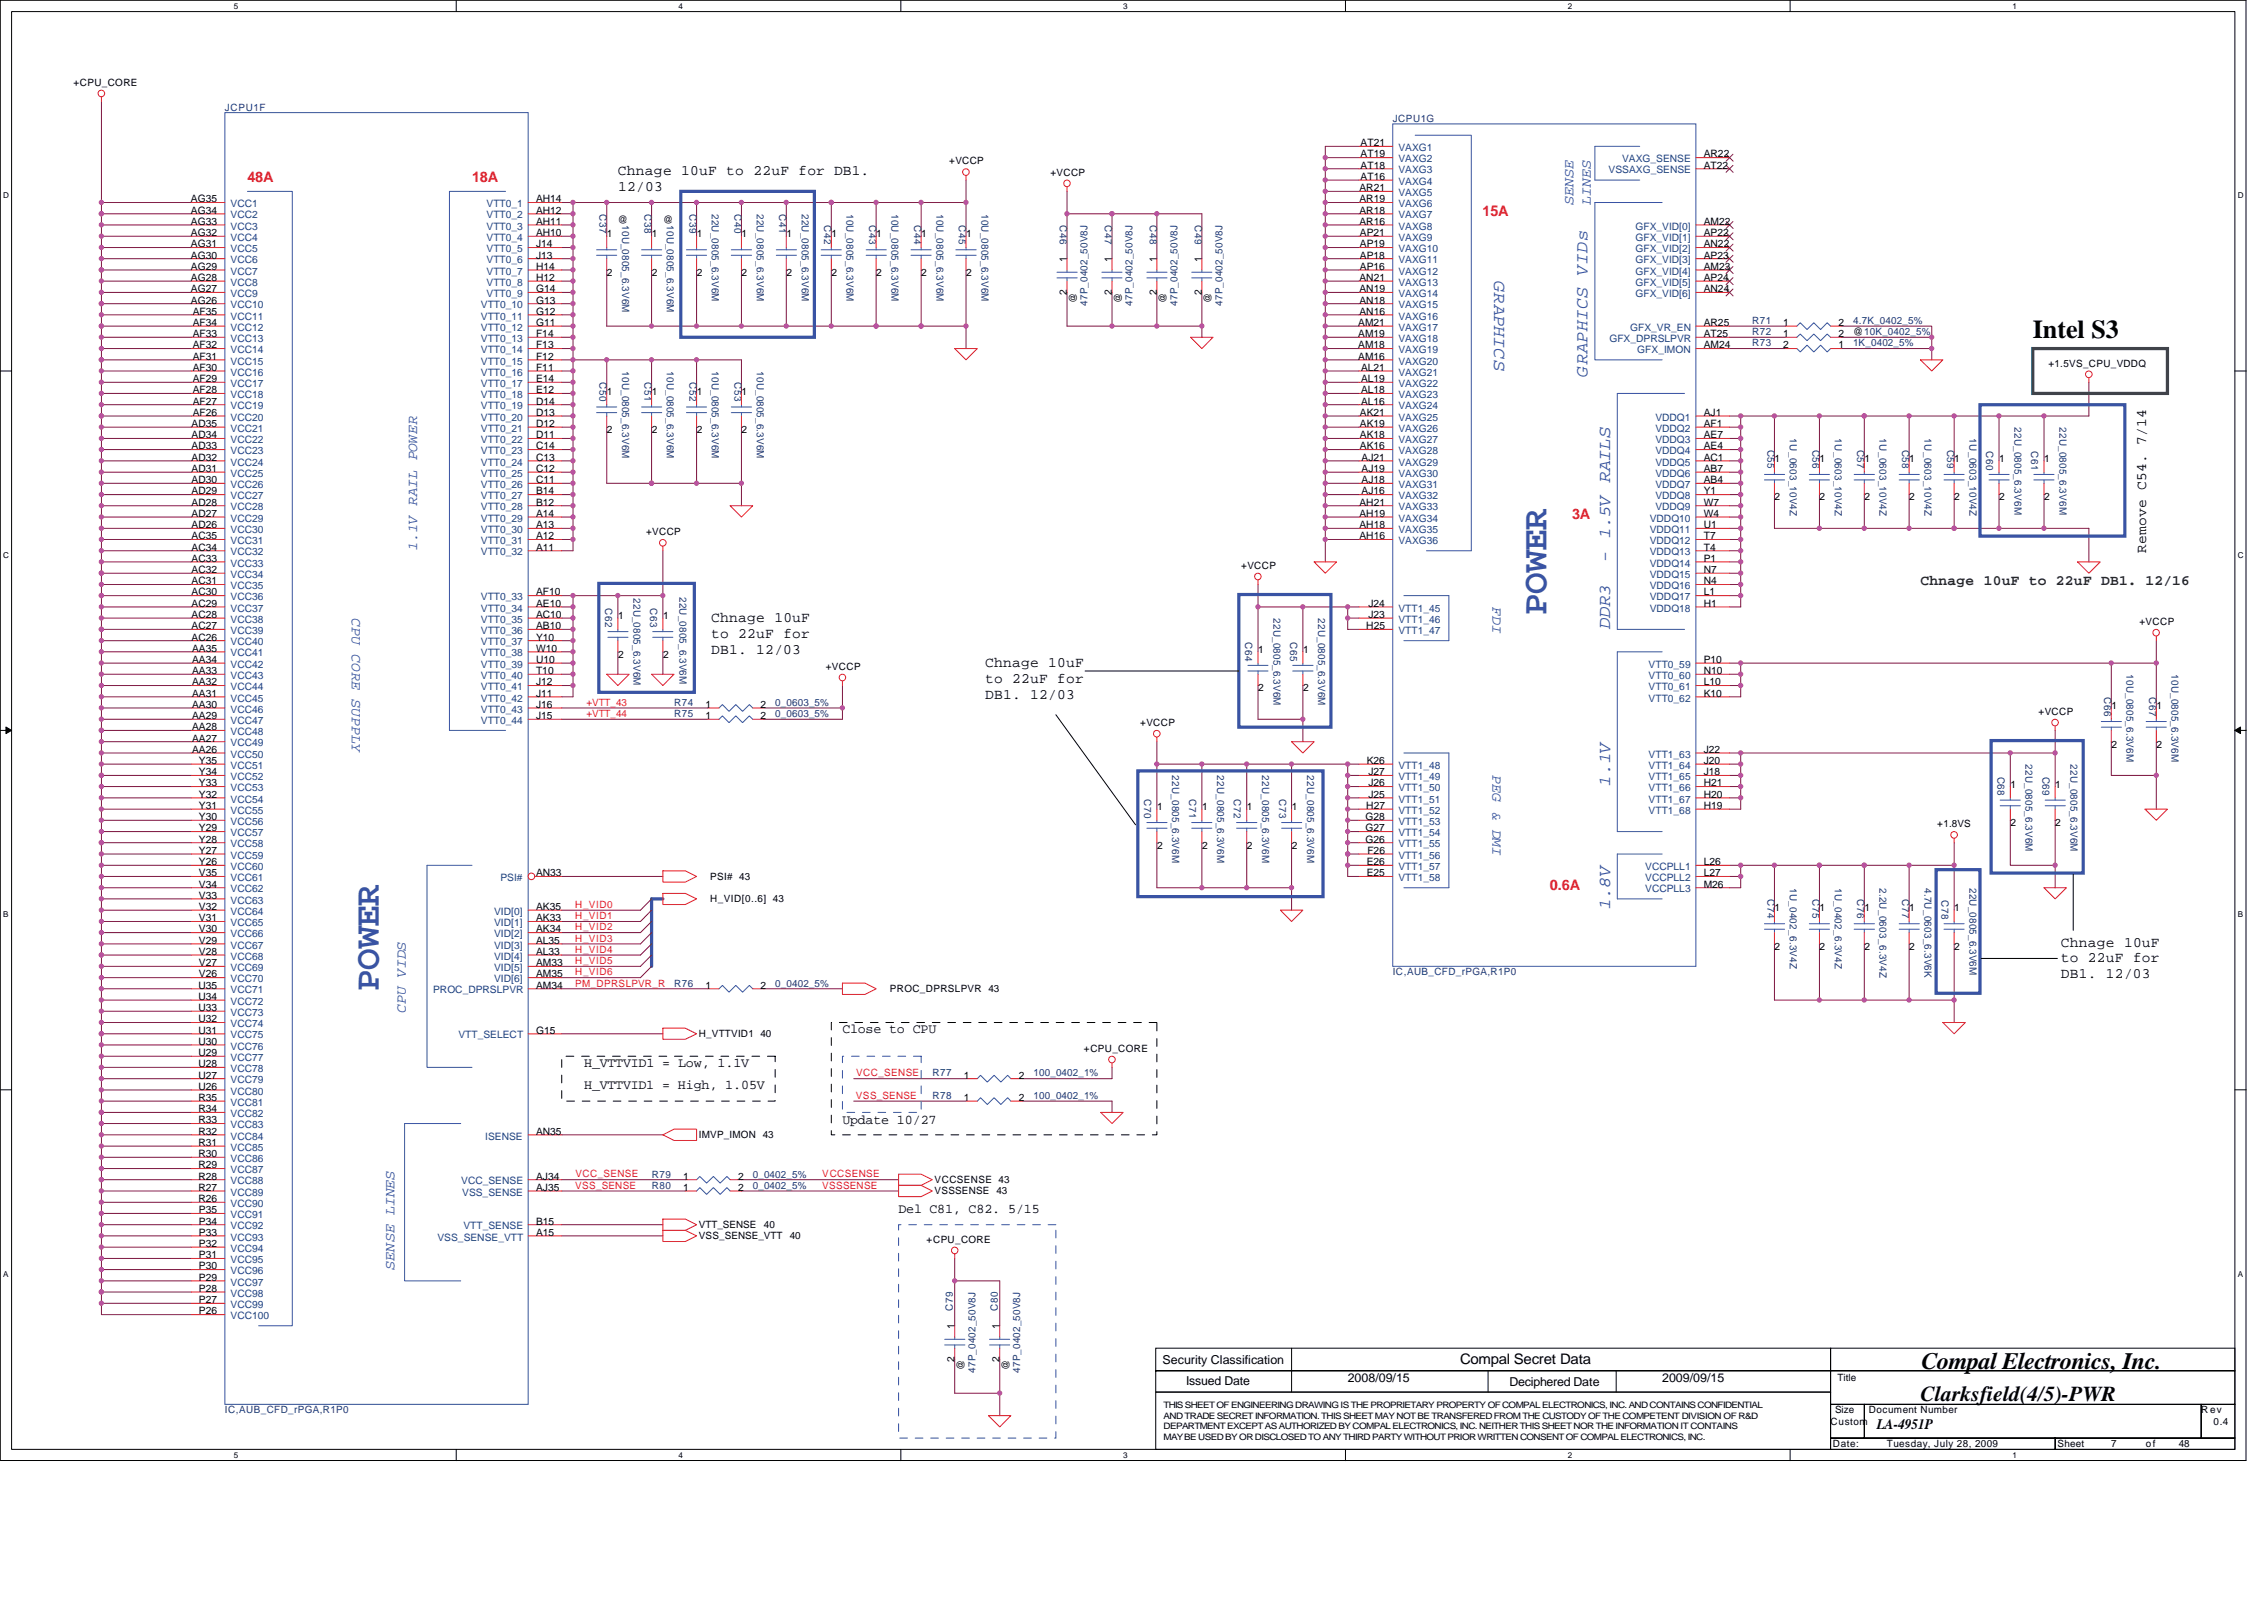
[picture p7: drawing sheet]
<svg xmlns="http://www.w3.org/2000/svg" width="297mm" height="210mm" viewBox="0 0 297 210" stroke-linecap="round" stroke-linejoin="round" font-family="sans-serif">
<defs><g id="words">
<g font-size="4.7" fill="#3953a4">
<text x="202.9" y="80.6" transform="rotate(-90 202.9 80.6)">POWER</text>
<text x="49.7" y="130" transform="rotate(-90 49.7 130)">POWER</text>
</g>
<text font-size="3.4" fill="#010202" x="266.7" y="44.4">Intel S3</text>
<text font-size="3.1" fill="#010202" x="252.1" y="179.6">Compal Electronics, Inc.</text>
<text font-size="2.8" fill="#010202" x="252" y="183.8">Clarksfield(4/5)-PWR</text>
<g font-size="2.3" fill="#3953a4">
<text x="196" y="36.9" transform="rotate(90 196 36.9)">GRAPHICS</text>
<text x="208.3" y="49.4" transform="rotate(-90 208.3 49.4)">GRAPHICS VIDs</text>
<text x="211.3" y="73.7" transform="rotate(-90 211.3 73.7)">- 1.5V RAILS</text>
<text x="211.3" y="82.5" transform="rotate(-90 211.3 82.5)">DDR3</text>
<text x="211.3" y="103.2" transform="rotate(-90 211.3 103.2)">1.1V</text>
<text x="211.3" y="119.4" transform="rotate(-90 211.3 119.4)">1.8V</text>
</g>
<g font-size="1.9" fill="#ed2024">
<text x="32.5" y="23.9">48A</text>
<text x="61.9" y="23.9">18A</text>
<text x="194.5" y="28.3">15A</text>
<text x="206.3" y="68.1">3A</text>
<text x="203.3" y="116.7">0.6A</text>
</g>
<g font-size="1.9" fill="#010202">
<text x="81.1" y="23">Chnage 10uF to 22uF for DB1.</text>
<text x="81.1" y="25">12/03</text>
<text x="281.6" y="72.5" transform="rotate(-90 281.6 72.5)">Remove C54. 7/14</text>
<text x="93.3" y="81.6">Chnage 10uF</text>
<text x="93.3" y="83.7">to 22uF for</text>
<text x="93.3" y="85.7">DB1. 12/03</text>
<text x="129.2" y="87.5">Chnage 10uF</text>
<text x="129.2" y="89.6">to 22uF for</text>
<text x="129.2" y="91.6">DB1. 12/03</text>
<text x="270.4" y="124.2">Chnage 10uF</text>
<text x="270.4" y="126.2">to 22uF for</text>
<text x="270.4" y="128.3">DB1. 12/03</text>
<text x="191.6" y="179">Compal Secret Data</text>
<text x="246.2" y="187.4">LA-4951P</text>
</g>
<g font-size="1.9" fill="#3953a4">
<text x="206.5" y="26.9" transform="rotate(-90 206.5 26.9)">SENSE</text>
<text x="208.7" y="26.9" transform="rotate(-90 208.7 26.9)">LINES</text>
<text x="54.7" y="72.2" transform="rotate(-90 54.7 72.2)">1.1V RAIL POWER</text>
<text x="46.1" y="81.1" transform="rotate(90 46.1 81.1)">CPU CORE SUPPLY</text>
<text x="195.8" y="79.6" transform="rotate(90 195.8 79.6)">FDI</text>
<text x="195.8" y="101.7" transform="rotate(90 195.8 101.7)">PEG &amp; DMI</text>
<text x="53.2" y="132.9" transform="rotate(-90 53.2 132.9)">CPU VIDS</text>
<text x="51.8" y="166.5" transform="rotate(-90 51.8 166.5)">SENSE LINES</text>
</g>
<text font-size="1.9" fill="#1c401c" x="252" y="76.8">Chnage 10uF to 22uF DB1. 12/16</text>
<g font-size="1.8" fill="#010202">
<text x="110.5" y="135.5">Close to CPU</text>
<text x="76.7" y="139.9">H_VTTVID1 = Low, 1.1V</text>
<text x="76.7" y="142.9">H_VTTVID1 = High, 1.05V</text>
<text x="110.5" y="147.4">Update 10/27</text>
<text x="117.9" y="159.1">Del C81, C82. 5/15</text>
</g>
<g font-size="1.6" fill="#010202">
<text x="152.5" y="178.9">Security Classification</text>
<text x="155.6" y="181.6">Issued Date</text>
<text x="176.8" y="181.2">2008/09/15</text>
<text x="198.1" y="181.8">Deciphered Date</text>
<text x="218.1" y="181.2">2009/09/15</text>
</g>
<g font-size="1.3" fill="#010202">
<text x="9.6" y="11.3">+CPU_CORE</text>
<text x="124.5" y="21.6">+VCCP</text>
<text x="137.8" y="23">+VCCP</text>
<text x="178.5" y="19.2">AT21</text>
<text x="178.5" y="20.7">AT19</text>
<text x="178.5" y="22.1">AT18</text>
<text x="178.5" y="23.6">AT16</text>
<text x="223.5" y="20.7">AR22</text>
<text x="223.5" y="22.1">AT22</text>
<text x="25.1" y="26.5">AG35</text>
<text x="25.1" y="28">AG34</text>
<text x="25.1" y="29.5">AG33</text>
<text x="70.3" y="26.5">AH14</text>
<text x="70.3" y="28">AH12</text>
<text x="70.3" y="29.5">AH11</text>
<text x="81.1" y="29.2">@</text>
<text x="87" y="29.2">@</text>
<text x="178.4" y="25.1">AR21</text>
<text x="178.4" y="26.5">AR19</text>
<text x="178.4" y="28">AR18</text>
<text x="178.4" y="29.5">AR16</text>
<text x="223.5" y="29.5">AM22</text>
<text x="25.1" y="31">AG32</text>
<text x="25.1" y="32.4">AG31</text>
<text x="25.1" y="33.9">AG30</text>
<text x="25.1" y="35.4">AG29</text>
<text x="70.3" y="31">AH10</text>
<text x="70.3" y="32.4">J14</text>
<text x="70.3" y="33.9">J13</text>
<text x="70.3" y="35.4">H14</text>
<text x="79.6" y="31.1">1</text>
<text x="85.5" y="31.1">1</text>
<text x="91.4" y="31.1">1</text>
<text x="97.3" y="31.1">1</text>
<text x="103.2" y="31.1">1</text>
<text x="109.1" y="31.1">1</text>
<text x="115" y="31.1">1</text>
<text x="120.9" y="31.1">1</text>
<text x="126.8" y="31.1">1</text>
<text x="140" y="34.4" transform="rotate(-90 140 34.4)">1</text>
<text x="145.9" y="34.4" transform="rotate(-90 145.9 34.4)">1</text>
<text x="151.8" y="34.4" transform="rotate(-90 151.8 34.4)">1</text>
<text x="157.7" y="34.4" transform="rotate(-90 157.7 34.4)">1</text>
<text x="178.4" y="31">AP21</text>
<text x="178.4" y="32.4">AP19</text>
<text x="178.4" y="33.9">AP18</text>
<text x="178.4" y="35.4">AP16</text>
<text x="223.5" y="31">AP22</text>
<text x="223.5" y="32.4">AN22</text>
<text x="223.5" y="33.9">AP23</text>
<text x="223.5" y="35.4">AM23</text>
<text x="25.1" y="36.8">AG28</text>
<text x="25.1" y="38.3">AG27</text>
<text x="25.1" y="39.8">AG26</text>
<text x="25.3" y="41.3">AF35</text>
<text x="70.3" y="39.8">G13</text>
<text x="70.3" y="41.3">G12</text>
<text x="70.3" y="36.8">H12</text>
<text x="70.3" y="38.3">G14</text>
<text x="79.6" y="36.2">2</text>
<text x="85.5" y="36.2">2</text>
<text x="91.4" y="36.2">2</text>
<text x="97.3" y="36.2">2</text>
<text x="103.2" y="36.2">2</text>
<text x="109.1" y="36.2">2</text>
<text x="115" y="36.2">2</text>
<text x="120.9" y="36.2">2</text>
<text x="126.8" y="36.2">2</text>
<text x="140" y="38.6" transform="rotate(-90 140 38.6)">2</text>
<text x="141.2" y="39.7" transform="rotate(-90 141.2 39.7)">@</text>
<text x="145.9" y="38.6" transform="rotate(-90 145.9 38.6)">2</text>
<text x="147.1" y="39.7" transform="rotate(-90 147.1 39.7)">@</text>
<text x="151.8" y="38.6" transform="rotate(-90 151.8 38.6)">2</text>
<text x="153" y="39.7" transform="rotate(-90 153 39.7)">@</text>
<text x="157.7" y="38.6" transform="rotate(-90 157.7 38.6)">2</text>
<text x="158.9" y="39.7" transform="rotate(-90 158.9 39.7)">@</text>
<text x="178.4" y="36.8">AN21</text>
<text x="178.4" y="38.3">AN19</text>
<text x="178.4" y="39.8">AN18</text>
<text x="178.4" y="41.3">AN16</text>
<text x="223.5" y="36.8">AP24</text>
<text x="223.5" y="38.3">AN24</text>
<text x="25.3" y="42.8">AF34</text>
<text x="25.3" y="44.2">AF33</text>
<text x="25.3" y="45.7">AF32</text>
<text x="25.3" y="47.2">AF31</text>
<text x="70.3" y="42.8">G11</text>
<text x="70.3" y="44.2">F14</text>
<text x="70.3" y="45.7">F13</text>
<text x="70.3" y="47.2">F12</text>
<text x="178.2" y="42.8">AM21</text>
<text x="178.2" y="44.2">AM19</text>
<text x="178.2" y="45.7">AM18</text>
<text x="178.2" y="47.2">AM16</text>
<text x="223.5" y="45.7">AM24</text>
<text x="223.5" y="42.8">AR25</text>
<text x="223.5" y="44.2">AT25</text>
<text x="234" y="42.8">1</text>
<text x="234" y="44.2">1</text>
<text x="234" y="45.7">2</text>
<text x="241.2" y="42.8">2</text>
<text x="241.2" y="44.2">2</text>
<text x="241.2" y="45.7">1</text>
<text x="243.1" y="44">@10K_0402_5%</text>
<text x="25.3" y="48.6">AF30</text>
<text x="25.3" y="50.1">AF29</text>
<text x="25.3" y="51.6">AF28</text>
<text x="25.3" y="53.1">AF27</text>
<text x="70.3" y="48.6">F11</text>
<text x="70.3" y="50.1">E14</text>
<text x="70.3" y="51.6">E12</text>
<text x="70.3" y="53.1">D14</text>
<text x="79.6" y="51.7">1</text>
<text x="85.5" y="51.7">1</text>
<text x="91.4" y="51.7">1</text>
<text x="97.3" y="51.7">1</text>
<text x="178.6" y="48.6">AL21</text>
<text x="178.6" y="50.1">AL19</text>
<text x="178.6" y="51.6">AL18</text>
<text x="178.6" y="53.1">AL16</text>
<text x="268.7" y="48.1">+1.5VS_CPU_VDDQ</text>
<text x="25.1" y="56">AD35</text>
<text x="25.1" y="57.5">AD34</text>
<text x="25.1" y="58.9">AD33</text>
<text x="25.3" y="54.5">AF26</text>
<text x="70.3" y="54.5">D13</text>
<text x="70.3" y="56">D12</text>
<text x="70.3" y="57.5">D11</text>
<text x="70.3" y="58.9">C14</text>
<text x="79.6" y="56.8">2</text>
<text x="85.5" y="56.8">2</text>
<text x="91.4" y="56.8">2</text>
<text x="97.3" y="56.8">2</text>
<text x="178.4" y="54.5">AK21</text>
<text x="178.4" y="56">AK19</text>
<text x="178.4" y="57.5">AK18</text>
<text x="178.4" y="58.9">AK16</text>
<text x="223.5" y="54.5">AJ1</text>
<text x="223.5" y="56">AF1</text>
<text x="223.5" y="57.5">AE7</text>
<text x="223.5" y="58.9">AE4</text>
<text x="25.1" y="60.4">AD32</text>
<text x="25.1" y="61.9">AD31</text>
<text x="25.1" y="63.4">AD30</text>
<text x="25.1" y="64.9">AD29</text>
<text x="70.3" y="60.4">C13</text>
<text x="70.3" y="61.9">C12</text>
<text x="70.3" y="63.4">C11</text>
<text x="70.3" y="64.9">B14</text>
<text x="178.6" y="60.4">AJ21</text>
<text x="178.6" y="61.9">AJ19</text>
<text x="178.6" y="63.4">AJ18</text>
<text x="178.6" y="64.9">AJ16</text>
<text x="223.5" y="60.4">AC1</text>
<text x="223.5" y="61.9">AB7</text>
<text x="223.5" y="63.4">AB4</text>
<text x="223.5" y="64.9">Y1</text>
<text x="232.8" y="60.6">1</text>
<text x="232.8" y="65.6">2</text>
<text x="238.7" y="60.6">1</text>
<text x="238.7" y="65.6">2</text>
<text x="244.6" y="60.6">1</text>
<text x="244.6" y="65.6">2</text>
<text x="250.5" y="60.6">1</text>
<text x="250.5" y="65.6">2</text>
<text x="256.4" y="60.6">1</text>
<text x="256.4" y="65.6">2</text>
<text x="262.3" y="60.6">1</text>
<text x="262.3" y="65.6">2</text>
<text x="268.2" y="60.6">1</text>
<text x="268.2" y="65.6">2</text>
<text x="25.1" y="66.3">AD28</text>
<text x="25.1" y="67.8">AD27</text>
<text x="25.1" y="69.3">AD26</text>
<text x="25.1" y="70.7">AC35</text>
<text x="70.3" y="66.3">B12</text>
<text x="70.3" y="67.8">A14</text>
<text x="70.3" y="69.3">A13</text>
<text x="70.3" y="70.7">A12</text>
<text x="84.8" y="70.2">+VCCP</text>
<text x="178.4" y="66.3">AH21</text>
<text x="178.4" y="67.8">AH19</text>
<text x="178.4" y="69.3">AH18</text>
<text x="178.4" y="70.7">AH16</text>
<text x="223.5" y="67.8">W4</text>
<text x="223.5" y="69.3">U1</text>
<text x="223.5" y="70.7">T7</text>
<text x="223.5" y="66.3">W7</text>
<text x="25.1" y="72.2">AC34</text>
<text x="25.1" y="73.7">AC33</text>
<text x="25.1" y="75.2">AC32</text>
<text x="25.1" y="76.6">AC31</text>
<text x="70.3" y="72.2">A11</text>
<text x="162.9" y="74.6">+VCCP</text>
<text x="223.5" y="72.2">T4</text>
<text x="223.5" y="73.7">P1</text>
<text x="223.5" y="75.2">N7</text>
<text x="223.5" y="76.6">N4</text>
<text x="25.1" y="78.1">AC30</text>
<text x="25.1" y="79.6">AC29</text>
<text x="25.1" y="81">AC28</text>
<text x="25.1" y="82.5">AC27</text>
<text x="70.3" y="78.1">AF10</text>
<text x="70.3" y="79.6">AE10</text>
<text x="70.3" y="81">AC10</text>
<text x="70.3" y="82.5">AB10</text>
<text x="81.1" y="81.2">1</text>
<text x="87" y="81.2">1</text>
<text x="179.3" y="82.5">H25</text>
<text x="179.5" y="79.6">J24</text>
<text x="179.5" y="81">J23</text>
<text x="223.5" y="78.1">L1</text>
<text x="223.5" y="79.6">H1</text>
<text x="280.7" y="82">+VCCP</text>
<text x="25.1" y="84">AC26</text>
<text x="25.2" y="85.5">AA35</text>
<text x="25.2" y="86.9">AA34</text>
<text x="25.2" y="88.4">AA33</text>
<text x="25.2" y="89.9">AA32</text>
<text x="70.3" y="84">Y10</text>
<text x="70.3" y="85.5">W10</text>
<text x="70.3" y="86.9">U10</text>
<text x="70.3" y="88.4">T10</text>
<text x="70.3" y="89.9">J12</text>
<text x="81.1" y="86.3">2</text>
<text x="87" y="86.3">2</text>
<text x="108.3" y="87.9">+VCCP</text>
<text x="165.1" y="85.6">1</text>
<text x="171" y="85.6">1</text>
<text x="223.5" y="86.9">P10</text>
<text x="223.5" y="88.4">N10</text>
<text x="223.5" y="89.9">L10</text>
<text x="25.2" y="91.4">AA31</text>
<text x="25.2" y="92.8">AA30</text>
<text x="25.2" y="94.3">AA29</text>
<text x="25.2" y="95.8">AA28</text>
<text x="70.3" y="91.4">J11</text>
<text x="70.3" y="92.8">J16</text>
<text x="70.3" y="94.3">J15</text>
<text x="92.6" y="94.3">1</text>
<text x="92.6" y="92.8">1</text>
<text x="99.8" y="94.3">2</text>
<text x="99.8" y="92.8">2</text>
<text x="149.6" y="95.2">+VCCP</text>
<text x="165.1" y="90.7">2</text>
<text x="171" y="90.7">2</text>
<text x="223.5" y="91.4">K10</text>
<text x="267.5" y="93.7">+VCCP</text>
<text x="277" y="93">1</text>
<text x="282.9" y="93">1</text>
<text x="25.2" y="97.3">AA27</text>
<text x="25.2" y="98.7">AA26</text>
<text x="26.1" y="100.2">Y35</text>
<text x="26.1" y="101.7">Y34</text>
<text x="179.3" y="100.2">K26</text>
<text x="179.5" y="101.7">J27</text>
<text x="223.5" y="98.7">J22</text>
<text x="223.5" y="100.2">J20</text>
<text x="223.5" y="101.7">J18</text>
<text x="277" y="98">2</text>
<text x="282.9" y="98">2</text>
<text x="26.1" y="103.1">Y33</text>
<text x="26.1" y="104.6">Y32</text>
<text x="26.1" y="106.1">Y31</text>
<text x="26.1" y="107.6">Y30</text>
<text x="151.8" y="106.3">1</text>
<text x="157.7" y="106.3">1</text>
<text x="163.6" y="106.3">1</text>
<text x="169.5" y="106.3">1</text>
<text x="179.2" y="107.6">G28</text>
<text x="179.3" y="106.1">H27</text>
<text x="179.5" y="103.1">J26</text>
<text x="179.5" y="104.6">J25</text>
<text x="223.5" y="103.1">H21</text>
<text x="223.5" y="104.6">H20</text>
<text x="223.5" y="106.1">H19</text>
<text x="263.8" y="103.3">1</text>
<text x="269.7" y="103.3">1</text>
<text x="26.1" y="109">Y29</text>
<text x="26.1" y="110.5">Y28</text>
<text x="26.1" y="112">Y27</text>
<text x="26.1" y="113.5">Y26</text>
<text x="151.8" y="111.3">2</text>
<text x="157.7" y="111.3">2</text>
<text x="163.6" y="111.3">2</text>
<text x="169.5" y="111.3">2</text>
<text x="179.2" y="109">G27</text>
<text x="179.2" y="110.5">G26</text>
<text x="179.3" y="113.5">E26</text>
<text x="179.4" y="112">F26</text>
<text x="223.5" y="113.5">L26</text>
<text x="254.2" y="108.5">+1.8VS</text>
<text x="263.8" y="108.4">2</text>
<text x="269.7" y="108.4">2</text>
<text x="26.1" y="114.9">V35</text>
<text x="26.1" y="116.4">V34</text>
<text x="26.1" y="117.9">V33</text>
<text x="26.1" y="119.4">V32</text>
<text x="70.3" y="119.4">AK35</text>
<text x="70.3" y="114.9">AN33</text>
<text x="93.2" y="115.4">PSI# 43</text>
<text x="93.2" y="118.4">H_VID[0..6] 43</text>
<text x="179.3" y="114.9">E25</text>
<text x="223.5" y="114.9">L27</text>
<text x="223.5" y="116.4">M26</text>
<text x="232.8" y="119.5">1</text>
<text x="238.7" y="119.5">1</text>
<text x="244.6" y="119.5">1</text>
<text x="250.5" y="119.5">1</text>
<text x="256.4" y="119.5">1</text>
<text x="26.1" y="120.8">V31</text>
<text x="26.1" y="122.3">V30</text>
<text x="26.1" y="123.8">V29</text>
<text x="26.1" y="125.2">V28</text>
<text x="70.3" y="120.8">AK33</text>
<text x="70.3" y="122.3">AK34</text>
<text x="70.3" y="123.8">AL35</text>
<text x="70.3" y="125.2">AL33</text>
<text x="232.8" y="124.6">2</text>
<text x="238.7" y="124.6">2</text>
<text x="244.6" y="124.6">2</text>
<text x="250.5" y="124.6">2</text>
<text x="256.4" y="124.6">2</text>
<text x="26" y="129.7">U35</text>
<text x="26" y="131.1">U34</text>
<text x="26.1" y="126.7">V27</text>
<text x="26.1" y="128.2">V26</text>
<text x="70.3" y="129.7">AM34</text>
<text x="70.3" y="126.7">AM33</text>
<text x="70.3" y="128.2">AM35</text>
<text x="92.6" y="129.7">1</text>
<text x="99.8" y="129.7">2</text>
<text x="116.8" y="130.1">PROC_DPRSLPVR 43</text>
<text x="26" y="132.6">U33</text>
<text x="26" y="134.1">U32</text>
<text x="26" y="135.6">U31</text>
<text x="26" y="137">U30</text>
<text x="70.3" y="135.6">G15</text>
<text x="91.7" y="136">H_VTTVID1 40</text>
<text x="142.2" y="137.9">+CPU_CORE</text>
<text x="26" y="138.5">U29</text>
<text x="26" y="140">U28</text>
<text x="26" y="141.5">U27</text>
<text x="26" y="142.9">U26</text>
<text x="126.4" y="141.5">1</text>
<text x="133.7" y="141.5">2</text>
<text x="26" y="144.4">R35</text>
<text x="26" y="145.9">R34</text>
<text x="26" y="147.3">R33</text>
<text x="26" y="148.8">R32</text>
<text x="70.3" y="148.8">AN35</text>
<text x="91.7" y="149.3">IMVP_IMON 43</text>
<text x="126.4" y="144.4">1</text>
<text x="133.7" y="144.4">2</text>
<text x="26" y="150.3">R31</text>
<text x="26" y="151.8">R30</text>
<text x="26" y="153.2">R29</text>
<text x="26" y="154.7">R28</text>
<text x="70.3" y="154.7">AJ34</text>
<text x="89.6" y="154.7">1</text>
<text x="96.8" y="154.7">2</text>
<text x="122.6" y="155.2">VCCSENSE 43</text>
<text x="26" y="156.2">R27</text>
<text x="26" y="157.7">R26</text>
<text x="26.1" y="159.1">P35</text>
<text x="26.1" y="160.6">P34</text>
<text x="70.3" y="156.2">AJ35</text>
<text x="70.3" y="160.6">B15</text>
<text x="89.6" y="156.2">1</text>
<text x="91.7" y="161.1">VTT_SENSE</text>
<text x="96.8" y="156.2">2</text>
<text x="100.2" y="161.1">40</text>
<text x="122.6" y="156.7">VSSSENSE 43</text>
<text x="26.1" y="162.1">P33</text>
<text x="26.1" y="163.6">P32</text>
<text x="26.1" y="165">P31</text>
<text x="26.1" y="166.5">P30</text>
<text x="26.1" y="168">P29</text>
<text x="70.3" y="162.1">A15</text>
<text x="91.7" y="162.6">VSS_SENSE_VTT</text>
<text x="103.6" y="162.6">40</text>
<text x="121.6" y="163">+CPU_CORE</text>
<text x="26.1" y="169.4">P28</text>
<text x="26.1" y="170.9">P27</text>
<text x="26.1" y="172.4">P26</text>
<text x="125.2" y="178.6" transform="rotate(-90 125.2 178.6)">2</text>
<text x="125.2" y="174.3" transform="rotate(-90 125.2 174.3)">1</text>
<text x="126.5" y="179.6" transform="rotate(-90 126.5 179.6)">@</text>
<text x="131.1" y="178.6" transform="rotate(-90 131.1 178.6)">2</text>
<text x="131.1" y="174.3" transform="rotate(-90 131.1 174.3)">1</text>
<text x="132.4" y="179.6" transform="rotate(-90 132.4 179.6)">@</text>
<text x="240.8" y="185.4">Size</text>
<text x="241.1" y="181.1">Title</text>
<text x="245.2" y="185.4">Document Number</text>
<text x="288.8" y="185.4">R ev</text>
<text x="240.2" y="186.9">Custom</text>
<text x="240.5" y="189.8">Date:</text>
<text x="247.5" y="189.8">Tuesday, July 28, 2009</text>
<text x="269.9" y="189.8">Sheet</text>
<text x="277" y="189.8">7</text>
<text x="281.5" y="189.8">of</text>
<text x="285.9" y="189.8">48</text>
<text x="290.4" y="186.9">0.4</text>
</g>
<g font-size="1.3" fill="#282973">
<text x="29.5" y="14.5">JCPU1F</text>
<text x="182.7" y="16">JCPU1G</text>
<text x="78.7" y="28.1" transform="rotate(90 78.7 28.1)">C37</text>
<text x="81.6" y="29.5" transform="rotate(90 81.6 29.5)">10U_0805_6.3V6M</text>
<text x="84.6" y="28.1" transform="rotate(90 84.6 28.1)">C38</text>
<text x="87.5" y="29.5" transform="rotate(90 87.5 29.5)">10U_0805_6.3V6M</text>
<text x="90.5" y="28.1" transform="rotate(90 90.5 28.1)">C39</text>
<text x="93.4" y="28" transform="rotate(90 93.4 28)">22U_0805_6.3V6M</text>
<text x="96.3" y="28.1" transform="rotate(90 96.3 28.1)">C40</text>
<text x="99.3" y="28" transform="rotate(90 99.3 28)">22U_0805_6.3V6M</text>
<text x="102.2" y="28.1" transform="rotate(90 102.2 28.1)">C41</text>
<text x="105.2" y="28" transform="rotate(90 105.2 28)">22U_0805_6.3V6M</text>
<text x="108.1" y="29.5" transform="rotate(90 108.1 29.5)">C42</text>
<text x="111.1" y="28" transform="rotate(90 111.1 28)">10U_0805_6.3V6M</text>
<text x="114" y="29.5" transform="rotate(90 114 29.5)">C43</text>
<text x="117" y="28" transform="rotate(90 117 28)">10U_0805_6.3V6M</text>
<text x="119.9" y="29.5" transform="rotate(90 119.9 29.5)">C44</text>
<text x="122.9" y="28" transform="rotate(90 122.9 28)">10U_0805_6.3V6M</text>
<text x="125.8" y="29.5" transform="rotate(90 125.8 29.5)">C45</text>
<text x="128.8" y="28" transform="rotate(90 128.8 28)">10U_0805_6.3V6M</text>
<text x="139.1" y="29.5" transform="rotate(90 139.1 29.5)">C46</text>
<text x="145" y="29.5" transform="rotate(90 145 29.5)">C47</text>
<text x="150.9" y="29.5" transform="rotate(90 150.9 29.5)">C48</text>
<text x="156.8" y="29.5" transform="rotate(90 156.8 29.5)">C49</text>
<text x="142.7" y="40.1" transform="rotate(-90 142.7 40.1)">47P_0402_50V8J</text>
<text x="148.6" y="40.1" transform="rotate(-90 148.6 40.1)">47P_0402_50V8J</text>
<text x="154.5" y="40.1" transform="rotate(-90 154.5 40.1)">47P_0402_50V8J</text>
<text x="160.4" y="40.1" transform="rotate(-90 160.4 40.1)">47P_0402_50V8J</text>
<text x="229.9" y="42.5">R71</text>
<text x="229.9" y="44">R72</text>
<text x="229.9" y="45.4">R73</text>
<text x="243.1" y="42.5">4.7K_0402_5%</text>
<text x="243.1" y="45.4">1K_0402_5%</text>
<text x="78.7" y="50.2" transform="rotate(90 78.7 50.2)">C50</text>
<text x="81.6" y="48.7" transform="rotate(90 81.6 48.7)">10U_0805_6.3V6M</text>
<text x="84.6" y="50.2" transform="rotate(90 84.6 50.2)">C51</text>
<text x="87.5" y="48.7" transform="rotate(90 87.5 48.7)">10U_0805_6.3V6M</text>
<text x="90.5" y="50.2" transform="rotate(90 90.5 50.2)">C52</text>
<text x="93.4" y="48.7" transform="rotate(90 93.4 48.7)">10U_0805_6.3V6M</text>
<text x="96.3" y="50.2" transform="rotate(90 96.3 50.2)">C53</text>
<text x="99.3" y="48.7" transform="rotate(90 99.3 48.7)">10U_0805_6.3V6M</text>
<text x="231.9" y="59" transform="rotate(90 231.9 59)">C55</text>
<text x="234.8" y="57.5" transform="rotate(90 234.8 57.5)">1U_0603_10V4Z</text>
<text x="237.8" y="59" transform="rotate(90 237.8 59)">C56</text>
<text x="240.7" y="57.5" transform="rotate(90 240.7 57.5)">1U_0603_10V4Z</text>
<text x="243.7" y="59" transform="rotate(90 243.7 59)">C57</text>
<text x="246.6" y="57.5" transform="rotate(90 246.6 57.5)">1U_0603_10V4Z</text>
<text x="249.6" y="59" transform="rotate(90 249.6 59)">C58</text>
<text x="252.5" y="57.5" transform="rotate(90 252.5 57.5)">1U_0603_10V4Z</text>
<text x="255.5" y="59" transform="rotate(90 255.5 59)">C59</text>
<text x="258.4" y="57.5" transform="rotate(90 258.4 57.5)">1U_0603_10V4Z</text>
<text x="260.6" y="59.1" transform="rotate(90 260.6 59.1)">C60</text>
<text x="264.3" y="56" transform="rotate(90 264.3 56)">22U_0805_6.3V6M</text>
<text x="266.5" y="59.1" transform="rotate(90 266.5 59.1)">C61</text>
<text x="270.2" y="56" transform="rotate(90 270.2 56)">22U_0805_6.3V6M</text>
<text x="79.4" y="79.8" transform="rotate(90 79.4 79.8)">C62</text>
<text x="83.1" y="78.4" transform="rotate(90 83.1 78.4)">22U_0805_6.3V6M</text>
<text x="85.3" y="79.8" transform="rotate(90 85.3 79.8)">C63</text>
<text x="89.1" y="78.3" transform="rotate(90 89.1 78.3)">22U_0805_6.3V6M</text>
<text x="167.1" y="81.1" transform="rotate(90 167.1 81.1)">22U_0805_6.3V6M</text>
<text x="172.9" y="81.1" transform="rotate(90 172.9 81.1)">22U_0805_6.3V6M</text>
<text x="163.4" y="84.2" transform="rotate(90 163.4 84.2)">C64</text>
<text x="169.3" y="84.2" transform="rotate(90 169.3 84.2)">C65</text>
<text x="279" y="88.4" transform="rotate(90 279 88.4)">10U_0805_6.3V6M</text>
<text x="284.9" y="88.4" transform="rotate(90 284.9 88.4)">10U_0805_6.3V6M</text>
<text x="88.5" y="94">R75</text>
<text x="88.5" y="92.6">R74</text>
<text x="101.7" y="94">0_0603_5%</text>
<text x="101.7" y="92.6">0_0603_5%</text>
<text x="276.1" y="91.4" transform="rotate(90 276.1 91.4)">C66</text>
<text x="282" y="91.4" transform="rotate(90 282 91.4)">C67</text>
<text x="153.8" y="101.7" transform="rotate(90 153.8 101.7)">22U_0805_6.3V6M</text>
<text x="159.7" y="101.7" transform="rotate(90 159.7 101.7)">22U_0805_6.3V6M</text>
<text x="165.6" y="101.7" transform="rotate(90 165.6 101.7)">22U_0805_6.3V6M</text>
<text x="171.5" y="101.7" transform="rotate(90 171.5 101.7)">22U_0805_6.3V6M</text>
<text x="262.1" y="101.9" transform="rotate(90 262.1 101.9)">C68</text>
<text x="265.8" y="100.2" transform="rotate(90 265.8 100.2)">22U_0805_6.3V6M</text>
<text x="268" y="101.9" transform="rotate(90 268 101.9)">C69</text>
<text x="271.6" y="100.2" transform="rotate(90 271.6 100.2)">22U_0805_6.3V6M</text>
<text x="150.1" y="104.8" transform="rotate(90 150.1 104.8)">C70</text>
<text x="156" y="104.8" transform="rotate(90 156 104.8)">C71</text>
<text x="161.9" y="104.8" transform="rotate(90 161.9 104.8)">C72</text>
<text x="167.8" y="104.8" transform="rotate(90 167.8 104.8)">C73</text>
<text x="231.9" y="117.9" transform="rotate(90 231.9 117.9)">C74</text>
<text x="234.8" y="116.4" transform="rotate(90 234.8 116.4)">1U_0402_6.3V4Z</text>
<text x="237.8" y="117.9" transform="rotate(90 237.8 117.9)">C75</text>
<text x="240.7" y="116.4" transform="rotate(90 240.7 116.4)">1U_0402_6.3V4Z</text>
<text x="243.7" y="117.9" transform="rotate(90 243.7 117.9)">C76</text>
<text x="246.6" y="116.4" transform="rotate(90 246.6 116.4)">2.2U_0603_6.3V4Z</text>
<text x="249.6" y="117.9" transform="rotate(90 249.6 117.9)">C77</text>
<text x="252.5" y="116.4" transform="rotate(90 252.5 116.4)">4.7U_0603_6.3V6K</text>
<text x="254.7" y="118" transform="rotate(90 254.7 118)">C78</text>
<text x="258.4" y="116.4" transform="rotate(90 258.4 116.4)">22U_0805_6.3V6M</text>
<text x="88.5" y="129.4">R76</text>
<text x="101.7" y="129.4">0_0402_5%</text>
<text x="182.7" y="127.9">IC,AUB_CFD_rPGA,R1P0</text>
<text x="122.3" y="141.2">R77</text>
<text x="135.6" y="141.2">100_0402_1%</text>
<text x="122.3" y="144.1">R78</text>
<text x="135.6" y="144.1">100_0402_1%</text>
<text x="85.5" y="154.4">R79</text>
<text x="85.5" y="155.9">R80</text>
<text x="98.8" y="154.4">0_0402_5%</text>
<text x="98.8" y="155.9">0_0402_5%</text>
<text x="125" y="172" transform="rotate(-90 125 172)">C79</text>
<text x="130.9" y="172" transform="rotate(-90 130.9 172)">C80</text>
<text x="29.5" y="185.4">IC,AUB_CFD_rPGA,R1P0</text>
<text x="128" y="180.1" transform="rotate(-90 128 180.1)">47P_0402_50V8J</text>
<text x="133.9" y="180.1" transform="rotate(-90 133.9 180.1)">47P_0402_50V8J</text>
</g>
<g font-size="1.3" fill="#1d437e">
<text x="183.5" y="19.8">VAXG1</text>
<text x="183.5" y="21.3">VAXG2</text>
<text x="183.5" y="22.8">VAXG3</text>
<text x="211" y="22.8">VSSAXG_SENSE</text>
<text x="212.8" y="21.3">VAXG_SENSE</text>
<text x="30.2" y="27.2">VCC1</text>
<text x="30.2" y="28.7">VCC2</text>
<text x="63.8" y="27.2">VTT0_1</text>
<text x="63.8" y="28.7">VTT0_2</text>
<text x="183.5" y="24.2">VAXG4</text>
<text x="183.5" y="25.7">VAXG5</text>
<text x="183.5" y="27.2">VAXG6</text>
<text x="183.5" y="28.7">VAXG7</text>
<text x="30.2" y="30.1">VCC3</text>
<text x="30.2" y="31.6">VCC4</text>
<text x="30.2" y="33.1">VCC5</text>
<text x="30.2" y="34.5">VCC6</text>
<text x="63.8" y="30.1">VTT0_3</text>
<text x="63.8" y="31.6">VTT0_4</text>
<text x="63.8" y="33.1">VTT0_5</text>
<text x="63.8" y="34.5">VTT0_6</text>
<text x="183.5" y="30.1">VAXG8</text>
<text x="183.5" y="31.6">VAXG9</text>
<text x="183.5" y="33.1">VAXG10</text>
<text x="183.5" y="34.5">VAXG11</text>
<text x="214.6" y="30.1">GFX_VID[0]</text>
<text x="214.6" y="31.6">GFX_VID[1]</text>
<text x="214.6" y="33.1">GFX_VID[2]</text>
<text x="214.6" y="34.5">GFX_VID[3]</text>
<text x="30.2" y="36">VCC7</text>
<text x="30.2" y="37.5">VCC8</text>
<text x="30.2" y="39">VCC9</text>
<text x="30.2" y="40.4">VCC10</text>
<text x="30.2" y="41.9">VCC11</text>
<text x="63.1" y="40.4">VTT0_10</text>
<text x="63.1" y="41.9">VTT0_11</text>
<text x="63.8" y="36">VTT0_7</text>
<text x="63.8" y="37.5">VTT0_8</text>
<text x="63.8" y="39">VTT0_9</text>
<text x="183.5" y="36">VAXG12</text>
<text x="183.5" y="37.5">VAXG13</text>
<text x="183.5" y="39">VAXG14</text>
<text x="183.5" y="40.4">VAXG15</text>
<text x="183.5" y="41.9">VAXG16</text>
<text x="214.6" y="36">GFX_VID[4]</text>
<text x="214.6" y="37.5">GFX_VID[5]</text>
<text x="214.6" y="39">GFX_VID[6]</text>
<text x="30.2" y="43.4">VCC12</text>
<text x="30.2" y="44.8">VCC13</text>
<text x="30.2" y="46.3">VCC14</text>
<text x="30.2" y="47.8">VCC15</text>
<text x="63.1" y="43.4">VTT0_12</text>
<text x="63.1" y="44.8">VTT0_13</text>
<text x="63.1" y="46.3">VTT0_14</text>
<text x="63.1" y="47.8">VTT0_15</text>
<text x="183.5" y="43.4">VAXG17</text>
<text x="183.5" y="44.8">VAXG18</text>
<text x="183.5" y="46.3">VAXG19</text>
<text x="183.5" y="47.8">VAXG20</text>
<text x="211.2" y="44.8">GFX_DPRSLPVR</text>
<text x="213.9" y="43.4">GFX_VR_EN</text>
<text x="214.8" y="46.3">GFX_IMON</text>
<text x="30.2" y="49.3">VCC16</text>
<text x="30.2" y="50.8">VCC17</text>
<text x="30.2" y="52.2">VCC18</text>
<text x="30.2" y="53.7">VCC19</text>
<text x="63.1" y="49.3">VTT0_16</text>
<text x="63.1" y="50.8">VTT0_17</text>
<text x="63.1" y="52.2">VTT0_18</text>
<text x="63.1" y="53.7">VTT0_19</text>
<text x="183.5" y="49.3">VAXG21</text>
<text x="183.5" y="50.8">VAXG22</text>
<text x="183.5" y="52.2">VAXG23</text>
<text x="183.5" y="53.7">VAXG24</text>
<text x="30.2" y="55.2">VCC20</text>
<text x="30.2" y="56.6">VCC21</text>
<text x="30.2" y="58.1">VCC22</text>
<text x="30.2" y="59.6">VCC23</text>
<text x="63.1" y="55.2">VTT0_20</text>
<text x="63.1" y="56.6">VTT0_21</text>
<text x="63.1" y="58.1">VTT0_22</text>
<text x="63.1" y="59.6">VTT0_23</text>
<text x="183.5" y="55.2">VAXG25</text>
<text x="183.5" y="56.6">VAXG26</text>
<text x="183.5" y="58.1">VAXG27</text>
<text x="183.5" y="59.6">VAXG28</text>
<text x="217.2" y="55.2">VDDQ1</text>
<text x="217.2" y="56.6">VDDQ2</text>
<text x="217.2" y="58.1">VDDQ3</text>
<text x="217.2" y="59.6">VDDQ4</text>
<text x="30.2" y="61.1">VCC24</text>
<text x="30.2" y="62.5">VCC25</text>
<text x="30.2" y="64">VCC26</text>
<text x="30.2" y="65.5">VCC27</text>
<text x="63.1" y="61.1">VTT0_24</text>
<text x="63.1" y="62.5">VTT0_25</text>
<text x="63.1" y="64">VTT0_26</text>
<text x="63.1" y="65.5">VTT0_27</text>
<text x="183.5" y="61.1">VAXG29</text>
<text x="183.5" y="62.5">VAXG30</text>
<text x="183.5" y="64">VAXG31</text>
<text x="183.5" y="65.5">VAXG32</text>
<text x="217.2" y="61.1">VDDQ5</text>
<text x="217.2" y="62.5">VDDQ6</text>
<text x="217.2" y="64">VDDQ7</text>
<text x="217.2" y="65.5">VDDQ8</text>
<text x="30.2" y="66.9">VCC28</text>
<text x="30.2" y="68.4">VCC29</text>
<text x="30.2" y="69.9">VCC30</text>
<text x="30.2" y="71.4">VCC31</text>
<text x="63.1" y="66.9">VTT0_28</text>
<text x="63.1" y="68.4">VTT0_29</text>
<text x="63.1" y="69.9">VTT0_30</text>
<text x="63.1" y="71.4">VTT0_31</text>
<text x="183.5" y="66.9">VAXG33</text>
<text x="183.5" y="68.4">VAXG34</text>
<text x="183.5" y="69.9">VAXG35</text>
<text x="183.5" y="71.4">VAXG36</text>
<text x="216.4" y="68.4">VDDQ10</text>
<text x="216.4" y="69.9">VDDQ11</text>
<text x="216.4" y="71.4">VDDQ12</text>
<text x="217.2" y="66.9">VDDQ9</text>
<text x="30.2" y="72.9">VCC32</text>
<text x="30.2" y="74.3">VCC33</text>
<text x="30.2" y="75.8">VCC34</text>
<text x="30.2" y="77.3">VCC35</text>
<text x="63.1" y="72.9">VTT0_32</text>
<text x="216.4" y="72.9">VDDQ13</text>
<text x="216.4" y="74.3">VDDQ14</text>
<text x="216.4" y="75.8">VDDQ15</text>
<text x="216.4" y="77.3">VDDQ16</text>
<text x="30.2" y="78.7">VCC36</text>
<text x="30.2" y="80.2">VCC37</text>
<text x="30.2" y="81.7">VCC38</text>
<text x="30.2" y="83.2">VCC39</text>
<text x="63.1" y="78.7">VTT0_33</text>
<text x="63.1" y="80.2">VTT0_34</text>
<text x="63.1" y="81.7">VTT0_35</text>
<text x="63.1" y="83.2">VTT0_36</text>
<text x="183.5" y="80.2">VTT1_45</text>
<text x="183.5" y="81.7">VTT1_46</text>
<text x="183.5" y="83.2">VTT1_47</text>
<text x="216.4" y="78.7">VDDQ17</text>
<text x="216.4" y="80.2">VDDQ18</text>
<text x="30.2" y="84.6">VCC40</text>
<text x="30.2" y="86.1">VCC41</text>
<text x="30.2" y="87.6">VCC42</text>
<text x="30.2" y="89">VCC43</text>
<text x="63.1" y="84.6">VTT0_37</text>
<text x="63.1" y="86.1">VTT0_38</text>
<text x="63.1" y="87.6">VTT0_39</text>
<text x="63.1" y="89">VTT0_40</text>
<text x="216.3" y="87.6">VTT0_59</text>
<text x="216.3" y="89">VTT0_60</text>
<text x="30.2" y="90.5">VCC44</text>
<text x="30.2" y="92">VCC45</text>
<text x="30.2" y="93.5">VCC46</text>
<text x="30.2" y="95">VCC47</text>
<text x="63.1" y="90.5">VTT0_41</text>
<text x="63.1" y="92">VTT0_42</text>
<text x="63.1" y="93.5">VTT0_43</text>
<text x="63.1" y="95">VTT0_44</text>
<text x="216.3" y="90.5">VTT0_61</text>
<text x="216.3" y="92">VTT0_62</text>
<text x="30.2" y="96.4">VCC48</text>
<text x="30.2" y="97.9">VCC49</text>
<text x="30.2" y="99.4">VCC50</text>
<text x="30.2" y="100.8">VCC51</text>
<text x="183.5" y="100.8">VTT1_48</text>
<text x="216.3" y="99.4">VTT1_63</text>
<text x="216.3" y="100.8">VTT1_64</text>
<text x="30.2" y="102.3">VCC52</text>
<text x="30.2" y="103.8">VCC53</text>
<text x="30.2" y="105.3">VCC54</text>
<text x="30.2" y="106.7">VCC55</text>
<text x="183.5" y="102.3">VTT1_49</text>
<text x="183.5" y="103.8">VTT1_50</text>
<text x="183.5" y="105.3">VTT1_51</text>
<text x="183.5" y="106.7">VTT1_52</text>
<text x="216.3" y="102.3">VTT1_65</text>
<text x="216.3" y="103.8">VTT1_66</text>
<text x="216.3" y="105.3">VTT1_67</text>
<text x="216.3" y="106.7">VTT1_68</text>
<text x="30.2" y="108.2">VCC56</text>
<text x="30.2" y="109.7">VCC57</text>
<text x="30.2" y="111.1">VCC58</text>
<text x="30.2" y="112.6">VCC59</text>
<text x="183.5" y="108.2">VTT1_53</text>
<text x="183.5" y="109.7">VTT1_54</text>
<text x="183.5" y="111.1">VTT1_55</text>
<text x="183.5" y="112.6">VTT1_56</text>
<text x="30.2" y="114.1">VCC60</text>
<text x="30.2" y="115.6">VCC61</text>
<text x="30.2" y="117">VCC62</text>
<text x="30.2" y="118.5">VCC63</text>
<text x="30.2" y="120">VCC64</text>
<text x="64.8" y="120">VID[0]</text>
<text x="65.7" y="115.6">PSI#</text>
<text x="183.5" y="114.1">VTT1_57</text>
<text x="183.5" y="115.6">VTT1_58</text>
<text x="215.9" y="114.1">VCCPLL1</text>
<text x="215.9" y="115.6">VCCPLL2</text>
<text x="215.9" y="117">VCCPLL3</text>
<text x="30.2" y="121.5">VCC65</text>
<text x="30.2" y="122.9">VCC66</text>
<text x="30.2" y="124.4">VCC67</text>
<text x="30.2" y="125.9">VCC68</text>
<text x="64.8" y="121.5">VID[1]</text>
<text x="64.8" y="122.9">VID[2]</text>
<text x="64.8" y="124.4">VID[3]</text>
<text x="64.8" y="125.9">VID[4]</text>
<text x="30.2" y="127.4">VCC69</text>
<text x="30.2" y="128.8">VCC70</text>
<text x="30.2" y="130.3">VCC71</text>
<text x="30.2" y="131.8">VCC72</text>
<text x="56.8" y="130.3">PROC_DPRSLPVR</text>
<text x="64.8" y="127.4">VID[5]</text>
<text x="64.8" y="128.8">VID[6]</text>
<text x="30.2" y="133.2">VCC73</text>
<text x="30.2" y="134.7">VCC74</text>
<text x="30.2" y="136.2">VCC75</text>
<text x="30.2" y="137.7">VCC76</text>
<text x="60.2" y="136.2">VTT_SELECT</text>
<text x="30.2" y="139.1">VCC77</text>
<text x="30.2" y="140.6">VCC78</text>
<text x="30.2" y="142.1">VCC79</text>
<text x="30.2" y="143.6">VCC80</text>
<text x="30.2" y="145">VCC81</text>
<text x="30.2" y="146.5">VCC82</text>
<text x="30.2" y="148">VCC83</text>
<text x="30.2" y="149.5">VCC84</text>
<text x="63.7" y="149.5">ISENSE</text>
<text x="30.2" y="150.9">VCC85</text>
<text x="30.2" y="152.4">VCC86</text>
<text x="30.2" y="153.9">VCC87</text>
<text x="30.2" y="155.3">VCC88</text>
<text x="60.5" y="155.3">VCC_SENSE</text>
<text x="30.2" y="156.8">VCC89</text>
<text x="30.2" y="158.3">VCC90</text>
<text x="30.2" y="159.8">VCC91</text>
<text x="30.2" y="161.2">VCC92</text>
<text x="60.6" y="156.8">VSS_SENSE</text>
<text x="60.8" y="161.2">VTT_SENSE</text>
<text x="30.2" y="162.7">VCC93</text>
<text x="30.2" y="164.2">VCC94</text>
<text x="30.2" y="165.7">VCC95</text>
<text x="30.2" y="167.1">VCC96</text>
<text x="57.4" y="162.7">VSS_SENSE_VTT</text>
<text x="30.2" y="168.6">VCC97</text>
<text x="30.2" y="170.1">VCC98</text>
<text x="30.2" y="171.6">VCC99</text>
<text x="30.2" y="173">VCC100</text>
</g>
<g font-size="1.3" fill="#ed2024">
<text x="77" y="92.6">+VTT_43</text>
<text x="77" y="94">+VTT_44</text>
<text x="75.5" y="119.1">H_VID0</text>
<text x="75.5" y="120.6">H_VID1</text>
<text x="75.5" y="125">H_VID4</text>
<text x="75.5" y="123.5">H_VID3</text>
<text x="75.5" y="122">H_VID2</text>
<text x="75.5" y="126.4">H_VID5</text>
<text x="75.5" y="129.4">PM_DPRSLPVR_R</text>
<text x="75.5" y="127.9">H_VID6</text>
<text x="112.3" y="141.2">VCC_SENSE</text>
<text x="112.3" y="144.1">VSS_SENSE</text>
<text x="75.5" y="155.9">VSS_SENSE</text>
<text x="75.5" y="154.4">VCC_SENSE</text>
<text x="107.9" y="154.4">VCCSENSE</text>
<text x="107.9" y="155.9">VSSSENSE</text>
</g>
<g font-size="1.2" fill="#010202">
<text x="152.7" y="184.7">THIS SHEET OF ENGINEERING DRAWING IS THE PROPRIETARY PROPERTY OF COMPAL ELECTRONICS, INC. AND CONTAINS CONFIDENTIAL</text>
<text x="152.7" y="186.1">AND TRADE SECRET INFORMATION. THIS SHEET MAY NOT BE TRANSFERED FROM THE CUSTODY OF THE COMPETENT DIVISION OF R&amp;D</text>
<text x="152.7" y="187.4">DEPARTMENT EXCEPT AS AUTHORIZED BY COMPAL ELECTRONICS, INC. NEITHER THIS SHEET NOR THE INFORMATION IT CONTAINS</text>
<text x="152.7" y="188.8">MAY BE USED BY OR DISCLOSED TO ANY THIRD PARTY WITHOUT PRIOR WRITTEN CONSENT OF COMPAL ELECTRONICS, INC.</text>
</g>
<g font-size="1.1" fill="#010202">
<text x="30.7" y="1.1">5</text>
<text x="89" y="1.1">4</text>
<text x="147.4" y="1.1">3</text>
<text x="205.7" y="1.1">2</text>
<text x="264" y="1.1">1</text>
<text x=".4" y="26">D</text>
<text x="293.6" y="26">D</text>
<text x=".4" y="73.2">C</text>
<text x="293.6" y="73.2">C</text>
<text x=".4" y="120.3">B</text>
<text x="293.6" y="120.3">B</text>
<text x=".4" y="167.4">A</text>
<text x="293.6" y="167.4">A</text>
<text x="30.7" y="191.2">5</text>
<text x="89" y="191.2">4</text>
<text x="147.4" y="191.2">3</text>
<text x="205.7" y="191.2">2</text>
<text x="264" y="191.2">1</text>
</g>
</g></defs>
<path d="M0 0h294.7v191.6h-294.7zM1.5 1.5h291.7v188.6h-291.7z" fill="none" stroke="#010202" stroke-width=".13"/>
<g fill="#fff">
<path d="M30.7 .2h.6v1.2h-.6z"/>
<path d="M30.7 190.2h.6v1.2h-.6z"/>
</g>
<path d="M59.9 0v1.5M59.9 190.1v1.5" fill="none" stroke="#010202" stroke-width=".13"/>
<g fill="#fff">
<path d="M89 .2h.6v1.2h-.6z"/>
<path d="M89 190.2h.6v1.2h-.6z"/>
</g>
<path d="M118.2 0v1.5M118.2 190.1v1.5" fill="none" stroke="#010202" stroke-width=".13"/>
<g fill="#fff">
<path d="M147.4 .2h.5v1.2h-.5z"/>
<path d="M147.4 190.2h.5v1.2h-.5z"/>
</g>
<path d="M176.5 0v1.5M176.5 190.1v1.5" fill="none" stroke="#010202" stroke-width=".13"/>
<g fill="#fff">
<path d="M205.7 .2h.6v1.2h-.6z"/>
<path d="M205.7 190.2h.6v1.2h-.6z"/>
</g>
<path d="M234.9 0v1.5M234.9 190.1v1.5" fill="none" stroke="#010202" stroke-width=".13"/>
<g fill="#fff">
<path d="M264 .2h.6v1.2h-.6z"/>
<path d="M264 190.2h.6v1.2h-.6z"/>
<path d="M.4 25.1h.8v1.2h-.8z"/>
<path d="M293.6 25.1h.7v1.2h-.7z"/>
<path d="M.4 72.2h.8v1.2h-.8z"/>
<path d="M293.6 72.2h.7v1.2h-.7z"/>
</g>
<path d="M0 48.7h1.5M293.2 48.7h1.5" fill="none" stroke="#010202" stroke-width=".13"/>
<g fill="#fff">
<path d="M.4 119.4h.7v1.1h-.7z"/>
<path d="M293.6 119.4h.7v1.1h-.7z"/>
</g>
<path d="M0 95.8h1.5M293.2 95.8h1.5" fill="none" stroke="#010202" stroke-width=".13"/>
<path d="M.8 95.4l.7 .4-.7 .4z" fill="#010202"/>
<path d="M.8 95.4l.7 .4-.7 .4z" fill="none" stroke="#010202" stroke-width=".13"/>
<path d="M293.2 95.8l.8-.4v.8z" fill="#010202"/>
<path d="M293.2 95.8l.8-.4v.8z" fill="none" stroke="#010202" stroke-width=".13"/>
<g fill="#fff">
<path d="M.4 166.5h.7v1.2h-.7z"/>
<path d="M293.6 166.5h.7v1.2h-.7z"/>
</g>
<g fill="none" stroke="#010202" stroke-width=".13">
<path d="M138.5 93.7l10.5 14.5M142.4 88h20.1M272 114.7v7.3M259.9 125.7h10M0 142.9h1.5M293.2 142.9h1.5M151.6 176.8h88.6v3h-88.6zM151.6 179.8h88.6v2.8h-88.6zM169.5 176.8v5.8M195.2 179.8v2.8M212 179.8v2.8M240.2 176.8h53v3h-53z"/>
<path d="M240.2 179.8h53v4.4h-53zM151.6 182.6h88.6v7.5h-88.6zM240.2 184.2h4.4v4.4h-4.4zM240.2 188.6h29.4v1.5h-29.4zM244.6 184.2h44.2v4.4h-44.2zM269.6 188.6h23.6v1.5h-23.6zM288.8 184.2h4.4v4.4h-4.4z"/>
</g>
<g fill="none" stroke="#7f1542" stroke-width=".13">
<path d="M13.3 13.3v159.1h11.8M178.3 19.2h-4.4v1.5h4.4M13.3 36.9h11.8M13.3 38.4h11.8M13.3 28h11.8M13.3 26.6h11.8M13.3 29.5h11.8M13.3 31h11.8M13.3 33.9h11.8M13.3 35.4h11.8M13.3 39.8h11.8M13.3 32.5h11.8"/>
<path d="M73.7 38.4h1.5M73.7 26.6h53M73.7 32.5h1.5M73.7 29.5h1.5M73.7 36.9h1.5M73.7 28h1.5M73.7 31h1.5M73.7 33.9h1.5M73.7 35.4h1.5M73.7 39.8h1.5M75.2 26.6v17.6M79.6 26.6v4.4"/>
<path d="M79.6 35.4v7.4h41.3M85.5 26.6v4.4M85.5 35.4v7.4M91.4 26.6v4.4M91.4 35.4v7.4M97.3 26.6v4.4M97.3 35.4v7.4M103.2 26.6v4.4M103.2 35.4v7.4M109.1 26.6v4.4M109.1 35.4v7.4M115 26.6v4.4"/>
<path d="M115 35.4v7.4M120.9 26.6v4.4M120.9 35.4v7.4M126.7 23.6v7.4M126.7 35.4v7.4M140 28h17.7v5.9M140 38.4v4.4h11.8M140 25.1v8.8M145.9 28v5.9M145.9 38.4v4.4M151.8 38.4v4.4h5.9M151.8 28v5.9"/>
<path d="M157.7 38.4v5.8M173.9 20.7v1.4h4.4M173.9 22.1v1.5h4.4M173.9 23.6v1.5h4.4M173.9 25.1v1.5h4.4M173.9 26.6v1.4h4.4M173.9 28v1.5h4.4M173.9 29.5v1.5h4.4M173.9 31v1.5h4.4M173.9 32.5v1.4h4.4M173.9 33.9v1.5h4.4M173.9 35.4v1.5h4.4"/>
<path d="M173.9 36.9v1.5h4.4M173.9 38.4v1.4h4.4M173.9 39.8v1.5h4.4M13.3 54.6h11.8M13.3 59h11.8M13.3 51.6h11.8M13.3 53.1h11.8M13.3 45.7h11.8M13.3 57.5h11.8M13.3 48.7h11.8M13.3 44.2h11.8M13.3 42.8h11.8"/>
<path d="M13.3 47.2h11.8M13.3 56h11.8M13.3 50.1h11.8M13.3 41.3h11.8M73.7 44.2h1.5v1.5M73.7 48.7h1.5M73.7 59h1.5M73.7 51.6h1.5M73.7 41.3h1.5M73.7 54.6h1.5M73.7 56h1.5M73.7 57.5h1.5"/>
<path d="M73.7 50.1h1.5M73.7 42.8h1.5M73.7 47.2h23.6v4.4M73.7 53.1h1.5M73.7 45.7h1.5M75.2 45.7v26.5h-1.5M79.6 56v7.4h17.7M79.6 47.2v4.4M85.5 47.2v4.4M85.5 56v7.4M91.4 47.2v4.4M91.4 56v7.4"/>
<path d="M97.3 56v10.3M120.9 42.8h5.8v2.9M173.9 45.7v28M173.9 41.3v1.5h4.4M173.9 42.8v1.4h4.4M173.9 44.2v1.5h4.4M173.9 54.6h4.4M173.9 59h4.4M173.9 56h4.4M173.9 57.5h4.4M173.9 50.1h4.4M173.9 48.7h4.4"/>
<path d="M173.9 51.6h4.4M173.9 47.2h4.4M173.9 53.1h4.4M226.9 54.6h17.7M226.9 59h1.5M226.9 56h1.5M226.9 57.5h1.5M226.9 45.7h7.4M226.9 42.8h7.4M226.9 44.2h7.4M228.4 54.6v5.8M232.8 54.6v5.8"/>
<path d="M238.7 54.6v5.8M241.7 45.7h11.7v1.5M241.7 42.8h11.7v1.4M241.7 44.2h11.7v1.5M244.6 54.6h5.9v5.8M244.6 54.6v5.8M250.5 54.6h5.9M256.4 54.6h5.9v5.8M256.4 54.6v5.8M262.3 54.6h5.9v5.8M274.1 50.1v4.5h-5.9M13.3 66.3h11.8"/>
<path d="M13.3 76.7h11.8M13.3 73.7h11.8M13.3 64.9h11.8M13.3 61.9h11.8M13.3 75.2h11.8M13.3 72.2h11.8M13.3 67.8h11.8M13.3 60.4h11.8M13.3 79.6h11.8M13.3 78.1h11.8M13.3 69.3h11.8M13.3 70.8h11.8"/>
<path d="M13.3 63.4h11.8M73.7 67.8h1.5M73.7 61.9h1.5M73.7 64.9h1.5M73.7 66.3h1.5M73.7 79.6h1.5M73.7 69.3h1.5M73.7 70.8h1.5M73.7 63.4h1.5M73.7 60.4h1.5M75.2 78.1v4.4M81.1 78.1v3"/>
<path d="M87 78.1h-13.3M87 72.2v8.9M165.1 79.6h13.2M165.1 76.7v8.8M170.9 79.6v5.9M173.9 64.9h4.4M173.9 61.9h4.4M173.9 66.3h4.4M173.9 69.3h4.4M173.9 70.8h4.4M173.9 63.4h4.4M173.9 67.8h4.4"/>
<path d="M173.9 60.4h4.4M176.8 79.6v2.9h1.5M226.9 60.4h1.5v1.5M226.9 64.9h1.5M226.9 61.9h1.5M226.9 66.3h1.5M226.9 75.2h1.5M226.9 76.7h1.5M226.9 78.1h1.5M226.9 72.2h1.5M226.9 69.3h1.5M226.9 70.8h1.5"/>
<path d="M226.9 73.7h1.5M226.9 63.4h1.5M226.9 67.8h1.5M228.4 61.9v17.7h-1.5M232.8 64.9v4.4h41.3v4.4M238.7 64.9v4.4M244.6 64.9v4.4M250.5 64.9v4.4M256.4 64.9v4.4M262.3 64.9v4.4M268.2 64.9v4.4M13.3 88.4h11.8"/>
<path d="M13.3 89.9h11.8M13.3 91.4h11.8M13.3 95.8h11.8M13.3 92.9h11.8M13.3 82.5h11.8M13.3 87h11.8M13.3 94.3h11.8M13.3 84h11.8M13.3 85.5h11.8M13.3 98.8h11.8M13.3 81.1h11.8M13.3 97.3h11.8"/>
<path d="M73.7 84h1.5M73.7 94.3h19.2M73.7 89.9h1.5M73.7 81.1h1.5M73.7 87h1.5M73.7 82.5h1.5v1.5M73.7 88.4h1.5M73.7 85.5h1.5M73.7 92.9h19.2M75.2 84v7.4h-1.5M81.1 85.5v2.9M87 85.5v2.9"/>
<path d="M100.2 92.9h10.3M110.5 89.9v4.4h-10.3M151.8 97.3v8.8M165.1 89.9v4.4h5.8M170.9 89.9v7.4M176.8 81.1h1.5M226.9 88.4h1.5M226.9 89.9h1.5M226.9 98.8h1.5M226.9 87h56M228.4 98.8v7.3h-1.5M228.4 87v4.4h-1.5"/>
<path d="M228.4 98.8h35.4v4.4M263.8 98.8h5.8v4.4M269.6 95.8v3M277 97.3v4.4h5.9M277 87v5.9M282.9 97.3v8.8M282.9 84v8.9M13.3 115h11.8M13.3 112h11.8M13.3 109.1h11.8M13.3 116.4h11.8M13.3 104.6h11.8"/>
<path d="M13.3 110.5h11.8M13.3 113.5h11.8M13.3 101.7h11.8M13.3 119.4h11.8M13.3 117.9h11.8M13.3 106.1h11.8M13.3 107.6h11.8M13.3 103.2h11.8M13.3 100.2h11.8M73.7 115h13.3M85.5 119.4l-1.5 1.5h-10.3M85.5 117.9l-1.5 1.5h-10.3"/>
<path d="M151.8 100.2h26.5M151.8 110.5v5.9h17.7M157.7 100.2v5.9M157.7 110.5v5.9M163.6 100.2v5.9M163.6 110.5v5.9M169.5 100.2v5.9M169.5 110.5v8.9M176.8 106.1h1.5M176.8 112h1.5M176.8 109.1h1.5M176.8 104.6h1.5"/>
<path d="M176.8 107.6h1.5M176.8 110.5h1.5M176.8 103.2h1.5M176.8 113.5h1.5M176.8 101.7h1.5M176.8 100.2v14.8h1.5M226.9 115h1.5M226.9 104.6h1.5M226.9 103.2h1.5M226.9 101.7h1.5M226.9 100.2h1.5M226.9 113.5h29.5"/>
<path d="M228.4 113.5v2.9h-1.5M232.8 113.5v5.9M238.7 113.5v5.9M244.6 113.5v5.9M250.5 113.5v5.9M256.4 110.5v8.9M263.8 107.6v5.9h5.8M269.6 107.6v8.8M13.3 131.2h11.8M13.3 138.5h11.8M13.3 132.6h11.8M13.3 126.7h11.8"/>
<path d="M13.3 120.9h11.8M13.3 125.3h11.8M13.3 122.3h11.8M13.3 123.8h11.8M13.3 135.6h11.8M13.3 137.1h11.8M13.3 128.2h11.8M13.3 140h11.8M13.3 129.7h11.8M13.3 134.1h11.8M73.7 129.7h19.2M73.7 135.6h13.3"/>
<path d="M85.5 123.8l-1.5 1.5h-10.3M85.5 120.9l-1.5 1.4h-10.3M85.5 122.3l-1.5 1.5h-10.3M85.5 125.3l-1.5 1.4h-10.3M85.5 126.7l-1.5 1.5h-10.3M100.2 129.7h10.3M145.9 140v1.5h-11.8M232.8 123.8v7.4h23.6M238.7 123.8v7.4M244.6 123.8v7.4M250.5 123.8v7.4M256.4 123.8v10.3"/>
<path d="M13.3 144.4h11.8M13.3 143h11.8M13.3 154.7h11.8M13.3 156.2h11.8M13.3 141.5h11.8M13.3 150.3h11.8M13.3 145.9h11.8M13.3 147.4h11.8M13.3 151.8h11.8M13.3 159.1h11.8M13.3 148.8h11.8M13.3 157.7h11.8"/>
<path d="M13.3 153.3h11.8M73.7 154.7h16.2M73.7 156.2h16.2M73.7 148.8h13.3M97.3 156.2h20.6M97.3 154.7h20.6M112 141.5h14.7M112 144.4h14.7M134.1 144.4h11.8v1.5M13.3 165.1h11.8M13.3 160.6h11.8M13.3 162.1h11.8"/>
<path d="M13.3 170.9h11.8M13.3 169.5h11.8M13.3 166.5h11.8M13.3 168h11.8M13.3 163.6h11.8M73.7 160.6h13.3M73.7 162.1h13.3M125.3 168h5.9v5.9M125.3 165.1v8.8M125.3 178.3v4.4h5.9M131.2 178.3v7.4"/>
</g>
<path d="M89.3 25.1h17.5v19.1h-17.5zM259.8 53.1h19v17.2h-19zM78.6 76.5h12.5v14.3h-12.5zM162.5 78h12.1v17.4h-12.1zM261.2 97.1h12.1v17.4h-12.1zM87 117.9h-1.5v8.8M149.3 101.1h24.3v16.5h-24.3zM254 114.1h5.8v16.2h-5.8z" fill="none" stroke="#3953a4" stroke-width=".42"/>
<g fill="none" stroke="#ed2024" stroke-width=".13">
<path d="M13.3 12.7v.6M178.3 19.2h4.4M85.5 31v1.5M85.5 33.9v1.5M91.4 31v1.5M91.4 33.9v1.5M97.3 31v1.5M97.3 33.9v1.5M103.2 31v1.5M103.2 33.9v1.5M109.1 31v1.5M109.1 33.9v1.5"/>
<path d="M115 31v1.5M115 33.9v1.5M120.9 31v1.5M120.9 33.9v1.5M126.7 23v.6M126.7 31v1.5M126.7 33.9v1.5M140 33.9v1.5M140 36.9v1.5M140 24.5v.6M145.9 33.9v1.5M145.9 36.9v1.5"/>
<path d="M151.8 33.9v1.5M151.8 36.9v1.5M157.7 33.9v1.5M157.7 36.9v1.5M178.3 29.5h4.4M178.3 31h4.4M178.3 32.5h4.4M178.3 33.9h4.4M178.3 35.4h4.4M178.3 36.9h4.4M178.3 38.4h4.4M178.3 20.7h4.4"/>
<path d="M178.3 22.1h4.4M178.3 23.6h4.4M178.3 25.1h4.4M178.3 26.6h4.4M178.3 28h4.4M178.3 39.8h4.4M222.5 29.5h4.4M222.5 31h4.4M222.5 32.5h4.4M222.5 33.9h4.4M222.5 35.4h4.4M222.5 36.9h4.4"/>
<path d="M222.5 38.4h4.4M222.5 20.7h4.4M222.5 22.1h4.4M79.6 51.6v1.5M79.6 54.6v1.4M85.5 51.6v1.5M85.5 54.6v1.4M91.4 51.6v1.5M91.4 54.6v1.4M97.3 51.6v1.5M97.3 54.6v1.4M125.3 45.7h2.9l-1.5 1.5z"/>
<path d="M156.2 44.2h2.9l-1.4 1.5zM178.3 42.8h4.4M178.3 44.2h4.4M178.3 45.7h4.4M178.3 41.3h4.4M178.3 47.2h4.4M178.3 48.7h4.4M178.3 50.1h4.4M178.3 51.6h4.4M178.3 53.1h4.4M178.3 54.6h4.4M178.3 56h4.4"/>
<path d="M178.3 57.5h4.4M178.3 59h4.4M222.5 42.8h4.4M222.5 44.2h4.4M222.5 45.7h4.4M222.5 54.6h4.4M222.5 56h4.4M222.5 57.5h4.4M222.5 59h4.4M234.3 42.8h1.5M234.3 44.2h1.5M234.3 45.7h1.5"/>
<path d="M240.2 42.8h1.5M240.2 44.2h1.5M240.2 45.7h1.5M252 47.2h2.9l-1.5 1.5zM274.1 49.5v.6M87 71.6v.6M95.8 66.3h3l-1.5 1.5zM165.1 76.1v.6M172.4 73.7h3l-1.5 1.5zM178.3 60.4h4.4M178.3 61.9h4.4M178.3 63.4h4.4"/>
<path d="M178.3 64.9h4.4M178.3 66.3h4.4M178.3 67.8h4.4M178.3 69.3h4.4M178.3 70.8h4.4M178.3 79.6h4.4M222.5 60.4h4.4M222.5 61.9h4.4M222.5 63.4h4.4M222.5 64.9h4.4M222.5 66.3h4.4M222.5 67.8h4.4"/>
<path d="M222.5 69.3h4.4M222.5 70.8h4.4M222.5 79.6h4.4M222.5 72.2h4.4M222.5 73.7h4.4M222.5 75.2h4.4M222.5 76.7h4.4M222.5 78.1h4.4M232.8 60.4v1.5M232.8 63.4v1.5M238.7 60.4v1.5M238.7 63.4v1.5"/>
<path d="M244.6 60.4v1.5M244.6 63.4v1.5M250.5 60.4v1.5M250.5 63.4v1.5M256.4 60.4v1.5M256.4 63.4v1.5M268.2 60.4v1.5M268.2 63.4v1.5M272.6 73.7h2.9l-1.4 1.5zM79.6 88.4h2.9l-1.4 1.5zM81.1 81.1v1.4M81.1 84v1.5"/>
<path d="M85.5 88.4h2.9l-1.4 1.5zM87 81.1v1.4M87 84v1.5M92.9 94.3h1.4M92.9 92.9h1.4M98.8 94.3h1.4M98.8 92.9h1.4M110.5 89.3v.6M151.8 96.7v.6M165.1 85.5v1.5M165.1 88.4v1.5M169.5 97.3h2.9l-1.5 1.5z"/>
<path d="M170.9 85.5v1.5M170.9 88.4v1.5M178.3 81.1h4.4M178.3 82.5h4.4M222.5 87h4.4M222.5 88.4h4.4M222.5 89.9h4.4M222.5 91.4h4.4M222.5 98.8h4.4M269.6 95.2v.6M277 92.9v1.4M277 95.8v1.5"/>
<path d="M282.9 92.9v1.4M282.9 95.8v1.5M282.9 83.4v.6M87 114.2h2.9l1.5 .8-1.5 .7h-2.9zM87 117.2h2.9l1.5 .7-1.5 .7h-2.9zM151.8 106.1v1.5M151.8 109.1v1.4M157.7 106.1v1.5M157.7 109.1v1.4M163.6 106.1v1.5M163.6 109.1v1.4M168 119.4h2.9l-1.4 1.5z"/>
<path d="M169.5 106.1v1.5M169.5 109.1v1.4M178.3 100.2h4.4M178.3 101.7h4.4M178.3 103.2h4.4M178.3 104.6h4.4M178.3 106.1h4.4M178.3 107.6h4.4M178.3 109.1h4.4M178.3 110.5h4.4M178.3 112h4.4M178.3 113.5h4.4"/>
<path d="M178.3 115h4.4M222.5 100.2h4.4M222.5 101.7h4.4M222.5 103.2h4.4M222.5 104.6h4.4M222.5 106.1h4.4M222.5 113.5h4.4M222.5 115h4.4M222.5 116.4h4.4M232.8 119.4v1.5M238.7 119.4v1.5M244.6 119.4v1.5"/>
<path d="M250.5 119.4v1.5M256.4 110v.5M256.4 119.4v1.5M263.8 103.2v1.4M263.8 106.1v1.5M268.2 116.4h2.9l-1.5 1.5zM269.6 103.2v1.4M269.6 106.1v1.5M281.4 106.1h3l-1.5 1.5zM87 134.8h2.9l1.5 .8-1.5 .7h-2.9zM92.9 129.7h1.4M98.8 129.7h1.4"/>
<path d="M110.5 128.9h3l1.5 .8-1.5 .7h-3zM145.9 139.4v.6M232.8 122.3v1.5M238.7 122.3v1.5M244.6 122.3v1.5M250.5 122.3v1.5M254.9 134.1h2.9l-1.4 1.5zM256.4 122.3v1.5M69.3 148.8h4.4M87 148.8l1.4-.7h3v1.5h-3zM87 159.9h2.9l1.5 .7-1.5 .8h-2.9zM89.9 154.7h1.5"/>
<path d="M89.9 156.2h1.5M95.8 154.7h1.5M95.8 156.2h1.5M117.9 154h3l1.4 .7-1.4 .8h-3zM117.9 155.5h3l1.4 .7-1.4 .7h-3zM126.7 144.4h1.5M126.7 141.5h1.5M132.6 144.4h1.5M132.6 141.5h1.5M144.4 145.9h3l-1.5 1.5zM69.3 160.6h4.4M87 161.4h2.9l1.5 .7-1.5 .7h-2.9z"/>
<path d="M125.3 164.5v.6M125.3 173.9v1.5M125.3 176.8v1.5M131.2 173.9v1.5M131.2 176.8v1.5M129.7 185.7h2.9l-1.4 1.5z"/>
<circle cx="13.3" cy="12.3" r=".43"/>
<circle cx="126.7" cy="22.6" r=".43"/>
<circle cx="140" cy="24" r=".43"/>
<circle cx="274.1" cy="49.1" r=".43"/>
<circle cx="87" cy="71.2" r=".43"/>
<circle cx="165" cy="75.6" r=".43"/>
<circle cx="110.5" cy="88.9" r=".43"/>
<circle cx="151.8" cy="96.2" r=".43"/>
<circle cx="269.6" cy="94.8" r=".43"/>
<circle cx="282.9" cy="83" r=".43"/>
<circle cx="256.4" cy="109.5" r=".43"/>
<circle cx="145.9" cy="139" r=".43"/>
<circle cx="125.3" cy="164" r=".43"/>
</g>
<path d="M73.7 138.5h28v5.9h-28zM109.1 134.1h42.7v14.7h-42.7z" fill="none" stroke="#010202" stroke-width=".13" stroke-dasharray="1 1 1 1 1 1 1 1"/>
<path d="M110.5 138.5h10.4v7.4h-10.4zM117.9 160.6h20.6v28h-20.6z" fill="none" stroke="#3953a4" stroke-width=".13" stroke-dasharray="1 1 1 1 1 1 1 1"/>
<path d="M266.7 45.7h17.7v5.9h-17.7z" fill="none" stroke="#098140" stroke-width=".42"/>
<g fill="none" stroke="#3953a4" stroke-width=".13">
<path d="M29.5 14.8h39.8v169.4h-39.8zM182.7 16.3h39.8v110.4h-39.8zM185.7 17.7h7.3v54.5h-5.8M215.1 19.2h-5.8v4.4h5.8M32.5 25.1h5.9v148.8h-4.5M66.3 25.1h-7.3v70.7h7.3M84.2 33.5h2.6M84.2 32.8h2.6M85.5 32.5v.3M85.5 33.5v.4M90.1 33.5h2.6M90.1 32.8h2.6"/>
<path d="M91.4 32.5v.3M91.4 33.5v.4M95.9 33.5h2.7M95.9 32.8h2.7M97.3 32.5v.3M97.3 33.5v.4M101.9 33.5h2.6M101.9 32.8h2.6M103.2 32.5v.3M103.2 33.5v.4M107.7 33.5h2.7M107.7 32.8h2.7"/>
<path d="M109.1 32.5v.3M109.1 33.5v.4M113.6 33.5h2.7M113.6 32.8h2.7M115 32.5v.3M115 33.5v.4M119.5 33.5h2.7M119.5 32.8h2.7M120.9 32.5v.3M120.9 33.5v.4M125.4 33.5h2.7M125.4 32.8h2.7"/>
<path d="M126.7 32.5v.3M126.7 33.5v.4M138.7 36.4h2.6M138.7 35.7h2.6M140 35.4v.3M140 36.4v.5M144.6 36.4h2.6M144.6 35.7h2.6M145.9 35.4v.3M145.9 36.4v.5M150.5 36.4h2.6M150.5 35.7h2.6"/>
<path d="M151.8 35.4v.3M151.8 36.4v.5M156.4 36.4h2.6M156.4 35.7h2.6M157.7 35.4v.3M157.7 36.4v.5M218.1 26.6h-8.8v20.6h8.8M78.3 54.1h2.6M78.3 53.4h2.6M79.6 53.1v.3M79.6 54.1v.5M84.2 54.1h2.6"/>
<path d="M84.2 53.4h2.6M85.5 53.1v.3M85.5 54.1v.5M90.1 54.1h2.6M90.1 53.4h2.6M91.4 53.1v.3M91.4 54.1v.5M95.9 54.1h2.7M95.9 53.4h2.7M97.3 53.1v.3M97.3 54.1v.5M221 51.6h-8.8v30.9h8.8"/>
<path d="M235.8 45.7l.4 .5 .9-.9 .9 .9 .9-.9 .8 .9 .5-.5M235.8 42.8l.4-.5 .9 .9 .9-.9 .9 .9 .8-.9 .5 .5M235.8 44.2l.4-.4 .9 .9 .9-.9 .9 .9 .8-.9 .5 .4M184.2 78.1h5.9v5.9h-5.9M231.5 62.9h2.6M231.5 62.2h2.6M232.8 61.9v.3M232.8 62.9v.5M237.4 62.9h2.6M237.4 62.2h2.6M238.7 61.9v.3M238.7 62.9v.5"/>
<path d="M243.3 62.9h2.6M243.3 62.2h2.6M244.6 61.9v.3M244.6 62.9v.5M249.2 62.9h2.6M249.2 62.2h2.6M250.5 61.9v.3M250.5 62.9v.5M255.1 62.9h2.6M255.1 62.2h2.6M256.4 61.9v.3M256.4 62.9v.5"/>
<path d="M266.8 62.9h2.7M266.8 62.2h2.7M268.2 61.9v.3M268.2 62.9v.5M79.8 83.6h2.6M79.8 82.8h2.6M81.1 82.5v.3M81.1 83.6v.4M85.6 83.6h2.7M85.6 82.8h2.7M87 82.5v.3M87 83.6v.4"/>
<path d="M94.3 94.3l.5-.4 .8 .9 .9-.9 .9 .9 .9-.9 .5 .4M94.3 92.9l.5-.5 .8 .9 .9-.9 .9 .9 .9-.9 .5 .5M163.7 88h2.7M163.7 87.3h2.7M165.1 87v.3M165.1 88v.4M169.6 88h2.7M169.6 87.3h2.7M170.9 87v.3M170.9 88v.4M184.2 98.8h5.9v17.6h-5.9M218.1 85.5h-5.9v23.6h5.9"/>
<path d="M275.7 95.4h2.6M275.7 94.6h2.6M277 94.3v.3M277 95.4v.4M281.6 95.4h2.6M281.6 94.6h2.6M282.9 94.3v.3M282.9 95.4v.4M61.9 113.5h-5.9v26.5h5.9M150.5 108.6h2.6M150.5 107.9h2.6M151.8 107.6v.3"/>
<path d="M151.8 108.6v.5M156.4 108.6h2.6M156.4 107.9h2.6M157.7 107.6v.3M157.7 108.6v.5M162.2 108.6h2.7M162.2 107.9h2.7M163.6 107.6v.3M163.6 108.6v.5M168.1 108.6h2.7M168.1 107.9h2.7M169.5 107.6v.3"/>
<path d="M169.5 108.6v.5M218.1 112h-5.9v5.9h5.9M262.4 105.7h2.7M262.4 104.9h2.7M263.8 104.6v.3M263.8 105.7v.4M268.3 105.7h2.7M268.3 104.9h2.7M269.6 104.6v.3M269.6 105.7v.4M94.3 129.7l.5-.5 .8 .9 .9-.9 .9 .9 .9-.9 .5 .5M231.5 121.9h2.6"/>
<path d="M231.5 121.2h2.6M232.8 120.9v.3M232.8 121.9v.4M237.4 121.9h2.6M237.4 121.2h2.6M238.7 120.9v.3M238.7 121.9v.4M243.3 121.9h2.6M243.3 121.2h2.6M244.6 120.9v.3M244.6 121.9v.4M249.2 121.9h2.6"/>
<path d="M249.2 121.2h2.6M250.5 120.9v.3M250.5 121.9v.4M255.1 121.9h2.6M255.1 121.2h2.6M256.4 120.9v.3M256.4 121.9v.4M60.4 147.4h-7.3v20.6h7.3M91.4 154.7l.4-.4 .9 .9 .9-.9 .9 .9 .9-.9 .4 .4M91.4 156.2l.4-.4 .9 .9 .9-.9 .9 .9 .9-.9 .4 .4M128.2 144.4l.4-.4 .9 .9 .9-.9 .9 .9 .9-.9 .4 .4M128.2 141.5l.4-.5 .9 .9 .9-.9 .9 .9 .9-.9 .4 .5"/>
<path d="M123.9 176.4h2.7M123.9 175.7h2.7M125.3 175.4v.3M125.3 176.4v.4M129.8 176.4h2.7M129.8 175.7h2.7M131.2 175.4v.3M131.2 176.4v.4"/>
</g>
<g fill="none" stroke="#7f421c" stroke-width=".13">
<path d="M226.5 29.1l.9 .9M226.5 30.5l.9 1M226.5 32l.9 .9M226.5 33.5l.9 .9M226.5 35l.9 .9M226.5 36.4l.9 .9M226.5 37.9l.9 .9M226.5 20.2l.9 .9M226.5 21.7l.9 .9M227.4 29.1l-.9 .9M227.4 30.5l-.9 1M227.4 32l-.9 .9"/>
<path d="M227.4 33.5l-.9 .9M227.4 35l-.9 .9M227.4 36.4l-.9 .9M227.4 37.9l-.9 .9M227.4 20.2l-.9 .9M227.4 21.7l-.9 .9"/>
</g>
<circle cx="69.7" cy="114.9" r=".43" fill="#fff"/>
<g fill="none" stroke="#ed2024" stroke-width=".13">
<path d="M25.1 26.6h4.4M25.1 28h4.4M25.1 29.5h4.4M25.1 31h4.4M25.1 32.5h4.4M25.1 33.9h4.4M25.1 35.4h4.4M25.1 36.9h4.4M25.1 38.4h4.4M25.1 39.8h4.4M69.3 26.6h4.4M69.3 28h4.4"/>
<path d="M69.3 29.5h4.4M69.3 31h4.4M69.3 32.5h4.4M69.3 33.9h4.4M69.3 35.4h4.4M69.3 36.9h4.4M69.3 38.4h4.4M69.3 39.8h4.4M79.6 31v1.5M79.6 33.9v1.5M25.1 41.3h4.4M25.1 42.8h4.4"/>
<path d="M25.1 44.2h4.4M25.1 45.7h4.4M25.1 47.2h4.4M25.1 48.7h4.4M25.1 50.1h4.4M25.1 51.6h4.4M25.1 53.1h4.4M25.1 54.6h4.4M25.1 56h4.4M25.1 57.5h4.4M25.1 59h4.4M69.3 41.3h4.4"/>
<path d="M69.3 42.8h4.4M69.3 44.2h4.4M69.3 45.7h4.4M69.3 47.2h4.4M69.3 48.7h4.4M69.3 50.1h4.4M69.3 51.6h4.4M69.3 53.1h4.4M69.3 54.6h4.4M69.3 56h4.4M69.3 57.5h4.4M69.3 59h4.4"/>
<path d="M25.1 60.4h4.4M25.1 61.9h4.4M25.1 63.4h4.4M25.1 64.9h4.4M25.1 66.3h4.4M25.1 67.8h4.4M25.1 69.3h4.4M25.1 70.8h4.4M25.1 72.2h4.4M25.1 73.7h4.4M25.1 75.2h4.4M25.1 76.7h4.4"/>
<path d="M25.1 78.1h4.4M25.1 79.6h4.4M69.3 60.4h4.4M69.3 61.9h4.4M69.3 63.4h4.4M69.3 64.9h4.4M69.3 66.3h4.4M69.3 67.8h4.4M69.3 69.3h4.4M69.3 70.8h4.4M69.3 72.2h4.4M69.3 78.1h4.4"/>
<path d="M69.3 79.6h4.4M262.3 60.4v1.5M262.3 63.4v1.5M25.1 81.1h4.4M25.1 82.5h4.4M25.1 84h4.4M25.1 85.5h4.4M25.1 87h4.4M25.1 88.4h4.4M25.1 89.9h4.4M25.1 91.4h4.4M25.1 92.9h4.4"/>
<path d="M25.1 94.3h4.4M25.1 95.8h4.4M25.1 97.3h4.4M25.1 98.8h4.4M69.3 81.1h4.4M69.3 82.5h4.4M69.3 84h4.4M69.3 85.5h4.4M69.3 87h4.4M69.3 88.4h4.4M69.3 89.9h4.4M69.3 91.4h4.4"/>
<path d="M69.3 92.9h4.4M69.3 94.3h4.4M25.1 115h4.4M25.1 119.4h4.4M25.1 100.2h4.4M25.1 101.7h4.4M25.1 103.2h4.4M25.1 104.6h4.4M25.1 106.1h4.4M25.1 107.6h4.4M25.1 109.1h4.4M25.1 110.5h4.4"/>
<path d="M25.1 112h4.4M25.1 113.5h4.4M25.1 116.4h4.4M25.1 117.9h4.4M69.3 119.4h4.4M70.2 115h3.5M25.1 120.9h4.4M25.1 122.3h4.4M25.1 123.8h4.4M25.1 125.3h4.4M25.1 126.7h4.4M25.1 128.2h4.4"/>
<path d="M25.1 129.7h4.4M25.1 135.6h4.4M25.1 131.2h4.4M25.1 132.6h4.4M25.1 134.1h4.4M25.1 137.1h4.4M25.1 138.5h4.4M25.1 140h4.4M69.3 120.9h4.4M69.3 122.3h4.4M69.3 123.8h4.4M69.3 125.3h4.4"/>
<path d="M69.3 126.7h4.4M69.3 128.2h4.4M69.3 129.7h4.4M69.3 135.6h4.4M25.1 154.7h4.4M25.1 141.5h4.4M25.1 143h4.4M25.1 144.4h4.4M25.1 145.9h4.4M25.1 147.4h4.4M25.1 148.8h4.4M25.1 150.3h4.4"/>
<path d="M25.1 151.8h4.4M25.1 153.3h4.4M25.1 156.2h4.4M25.1 157.7h4.4M25.1 159.1h4.4M69.3 154.7h4.4M69.3 156.2h4.4M25.1 162.1h4.4M25.1 160.6h4.4M25.1 163.6h4.4M25.1 165.1h4.4M25.1 166.5h4.4"/>
<path d="M25.1 168h4.4M25.1 169.5h4.4M25.1 170.9h4.4M25.1 172.4h4.4M69.3 162.1h4.4"/>
<circle cx="69.7" cy="114.9" r=".43"/>
</g>
<path d="M78.3 33.5h2.6M78.3 32.8h2.6M79.6 32.5v.3M79.6 33.5v.4M261 62.9h2.6M261 62.2h2.6M262.3 61.9v.3M262.3 62.9v.5" fill="none" stroke="#3953a4" stroke-width=".13"/>
<circle cx="13.3" cy="91.4" r=".29" fill="#b9529f"/>
<circle cx="13.3" cy="91.4" r=".29" fill="none" stroke="#b9529f" stroke-width=".13"/>
<circle cx="13.3" cy="100.2" r=".29" fill="#b9529f"/>
<circle cx="13.3" cy="100.2" r=".29" fill="none" stroke="#b9529f" stroke-width=".13"/>
<circle cx="13.3" cy="103.1" r=".29" fill="#b9529f"/>
<circle cx="13.3" cy="103.1" r=".29" fill="none" stroke="#b9529f" stroke-width=".13"/>
<circle cx="13.3" cy="63.4" r=".29" fill="#b9529f"/>
<circle cx="13.3" cy="63.4" r=".29" fill="none" stroke="#b9529f" stroke-width=".13"/>
<circle cx="13.3" cy="135.6" r=".29" fill="#b9529f"/>
<circle cx="13.3" cy="135.6" r=".29" fill="none" stroke="#b9529f" stroke-width=".13"/>
<circle cx="13.3" cy="95.8" r=".29" fill="#b9529f"/>
<circle cx="13.3" cy="95.8" r=".29" fill="none" stroke="#b9529f" stroke-width=".13"/>
<circle cx="13.3" cy="145.9" r=".29" fill="#b9529f"/>
<circle cx="13.3" cy="145.9" r=".29" fill="none" stroke="#b9529f" stroke-width=".13"/>
<circle cx="13.3" cy="59" r=".29" fill="#b9529f"/>
<circle cx="13.3" cy="59" r=".29" fill="none" stroke="#b9529f" stroke-width=".13"/>
<circle cx="13.3" cy="141.5" r=".29" fill="#b9529f"/>
<circle cx="13.3" cy="141.5" r=".29" fill="none" stroke="#b9529f" stroke-width=".13"/>
<circle cx="13.3" cy="51.6" r=".29" fill="#b9529f"/>
<circle cx="13.3" cy="51.6" r=".29" fill="none" stroke="#b9529f" stroke-width=".13"/>
<circle cx="13.3" cy="81.1" r=".29" fill="#b9529f"/>
<circle cx="13.3" cy="81.1" r=".29" fill="none" stroke="#b9529f" stroke-width=".13"/>
<circle cx="13.3" cy="70.7" r=".29" fill="#b9529f"/>
<circle cx="13.3" cy="70.7" r=".29" fill="none" stroke="#b9529f" stroke-width=".13"/>
<circle cx="13.3" cy="168" r=".29" fill="#b9529f"/>
<circle cx="13.3" cy="168" r=".29" fill="none" stroke="#b9529f" stroke-width=".13"/>
<circle cx="13.3" cy="94.3" r=".29" fill="#b9529f"/>
<circle cx="13.3" cy="94.3" r=".29" fill="none" stroke="#b9529f" stroke-width=".13"/>
<circle cx="13.3" cy="117.9" r=".29" fill="#b9529f"/>
<circle cx="13.3" cy="117.9" r=".29" fill="none" stroke="#b9529f" stroke-width=".13"/>
<circle cx="13.3" cy="36.9" r=".29" fill="#b9529f"/>
<circle cx="13.3" cy="36.9" r=".29" fill="none" stroke="#b9529f" stroke-width=".13"/>
<circle cx="13.3" cy="159.1" r=".29" fill="#b9529f"/>
<circle cx="13.3" cy="159.1" r=".29" fill="none" stroke="#b9529f" stroke-width=".13"/>
<circle cx="13.3" cy="131.2" r=".29" fill="#b9529f"/>
<circle cx="13.3" cy="131.2" r=".29" fill="none" stroke="#b9529f" stroke-width=".13"/>
<circle cx="13.3" cy="56" r=".29" fill="#b9529f"/>
<circle cx="13.3" cy="56" r=".29" fill="none" stroke="#b9529f" stroke-width=".13"/>
<circle cx="13.3" cy="33.9" r=".29" fill="#b9529f"/>
<circle cx="13.3" cy="33.9" r=".29" fill="none" stroke="#b9529f" stroke-width=".13"/>
<circle cx="13.3" cy="41.3" r=".29" fill="#b9529f"/>
<circle cx="13.3" cy="41.3" r=".29" fill="none" stroke="#b9529f" stroke-width=".13"/>
<circle cx="13.3" cy="78.1" r=".29" fill="#b9529f"/>
<circle cx="13.3" cy="78.1" r=".29" fill="none" stroke="#b9529f" stroke-width=".13"/>
<circle cx="75.2" cy="31" r=".29" fill="#b9529f"/>
<circle cx="75.2" cy="31" r=".29" fill="none" stroke="#b9529f" stroke-width=".13"/>
<circle cx="75.2" cy="53.1" r=".29" fill="#b9529f"/>
<circle cx="75.2" cy="53.1" r=".29" fill="none" stroke="#b9529f" stroke-width=".13"/>
<circle cx="109.1" cy="42.8" r=".29" fill="#b9529f"/>
<circle cx="109.1" cy="42.8" r=".29" fill="none" stroke="#b9529f" stroke-width=".13"/>
<circle cx="110.5" cy="92.8" r=".29" fill="#b9529f"/>
<circle cx="110.5" cy="92.8" r=".29" fill="none" stroke="#b9529f" stroke-width=".13"/>
<circle cx="126.7" cy="42.8" r=".29" fill="#b9529f"/>
<circle cx="126.7" cy="42.8" r=".29" fill="none" stroke="#b9529f" stroke-width=".13"/>
<circle cx="120.8" cy="42.8" r=".29" fill="#b9529f"/>
<circle cx="120.8" cy="42.8" r=".29" fill="none" stroke="#b9529f" stroke-width=".13"/>
<circle cx="176.8" cy="103.1" r=".29" fill="#b9529f"/>
<circle cx="176.8" cy="103.1" r=".29" fill="none" stroke="#b9529f" stroke-width=".13"/>
<circle cx="176.8" cy="112" r=".29" fill="#b9529f"/>
<circle cx="176.8" cy="112" r=".29" fill="none" stroke="#b9529f" stroke-width=".13"/>
<circle cx="176.8" cy="112" r=".29" fill="#b9529f"/>
<circle cx="176.8" cy="112" r=".29" fill="none" stroke="#b9529f" stroke-width=".13"/>
<circle cx="176.8" cy="101.7" r=".29" fill="#b9529f"/>
<circle cx="176.8" cy="101.7" r=".29" fill="none" stroke="#b9529f" stroke-width=".13"/>
<circle cx="176.8" cy="107.6" r=".29" fill="#b9529f"/>
<circle cx="176.8" cy="107.6" r=".29" fill="none" stroke="#b9529f" stroke-width=".13"/>
<circle cx="176.8" cy="106.1" r=".29" fill="#b9529f"/>
<circle cx="176.8" cy="106.1" r=".29" fill="none" stroke="#b9529f" stroke-width=".13"/>
<circle cx="176.8" cy="104.6" r=".29" fill="#b9529f"/>
<circle cx="176.8" cy="104.6" r=".29" fill="none" stroke="#b9529f" stroke-width=".13"/>
<circle cx="176.8" cy="110.5" r=".29" fill="#b9529f"/>
<circle cx="176.8" cy="110.5" r=".29" fill="none" stroke="#b9529f" stroke-width=".13"/>
<circle cx="176.8" cy="113.5" r=".29" fill="#b9529f"/>
<circle cx="176.8" cy="113.5" r=".29" fill="none" stroke="#b9529f" stroke-width=".13"/>
<circle cx="176.8" cy="109.1" r=".29" fill="#b9529f"/>
<circle cx="176.8" cy="109.1" r=".29" fill="none" stroke="#b9529f" stroke-width=".13"/>
<circle cx="228.4" cy="57.5" r=".29" fill="#b9529f"/>
<circle cx="228.4" cy="57.5" r=".29" fill="none" stroke="#b9529f" stroke-width=".13"/>
<circle cx="228.4" cy="60.4" r=".29" fill="#b9529f"/>
<circle cx="228.4" cy="60.4" r=".29" fill="none" stroke="#b9529f" stroke-width=".13"/>
<circle cx="228.4" cy="59" r=".29" fill="#b9529f"/>
<circle cx="228.4" cy="59" r=".29" fill="none" stroke="#b9529f" stroke-width=".13"/>
<circle cx="228.4" cy="64.9" r=".29" fill="#b9529f"/>
<circle cx="228.4" cy="64.9" r=".29" fill="none" stroke="#b9529f" stroke-width=".13"/>
<circle cx="228.4" cy="61.9" r=".29" fill="#b9529f"/>
<circle cx="228.4" cy="61.9" r=".29" fill="none" stroke="#b9529f" stroke-width=".13"/>
<circle cx="228.4" cy="63.4" r=".29" fill="#b9529f"/>
<circle cx="228.4" cy="63.4" r=".29" fill="none" stroke="#b9529f" stroke-width=".13"/>
<circle cx="228.4" cy="72.2" r=".29" fill="#b9529f"/>
<circle cx="228.4" cy="72.2" r=".29" fill="none" stroke="#b9529f" stroke-width=".13"/>
<circle cx="228.4" cy="69.3" r=".29" fill="#b9529f"/>
<circle cx="228.4" cy="69.3" r=".29" fill="none" stroke="#b9529f" stroke-width=".13"/>
<circle cx="228.4" cy="66.3" r=".29" fill="#b9529f"/>
<circle cx="228.4" cy="66.3" r=".29" fill="none" stroke="#b9529f" stroke-width=".13"/>
<circle cx="228.4" cy="73.7" r=".29" fill="#b9529f"/>
<circle cx="228.4" cy="73.7" r=".29" fill="none" stroke="#b9529f" stroke-width=".13"/>
<circle cx="228.4" cy="70.7" r=".29" fill="#b9529f"/>
<circle cx="228.4" cy="70.7" r=".29" fill="none" stroke="#b9529f" stroke-width=".13"/>
<circle cx="228.4" cy="67.8" r=".29" fill="#b9529f"/>
<circle cx="228.4" cy="67.8" r=".29" fill="none" stroke="#b9529f" stroke-width=".13"/>
<circle cx="228.4" cy="76.6" r=".29" fill="#b9529f"/>
<circle cx="228.4" cy="76.6" r=".29" fill="none" stroke="#b9529f" stroke-width=".13"/>
<circle cx="228.4" cy="78.1" r=".29" fill="#b9529f"/>
<circle cx="228.4" cy="78.1" r=".29" fill="none" stroke="#b9529f" stroke-width=".13"/>
<circle cx="228.4" cy="75.2" r=".29" fill="#b9529f"/>
<circle cx="228.4" cy="75.2" r=".29" fill="none" stroke="#b9529f" stroke-width=".13"/>
<circle cx="228.4" cy="56" r=".29" fill="#b9529f"/>
<circle cx="228.4" cy="56" r=".29" fill="none" stroke="#b9529f" stroke-width=".13"/>
<circle cx="244.6" cy="54.6" r=".29" fill="#b9529f"/>
<circle cx="244.6" cy="54.6" r=".29" fill="none" stroke="#b9529f" stroke-width=".13"/>
<circle cx="238.7" cy="54.6" r=".29" fill="#b9529f"/>
<circle cx="238.7" cy="54.6" r=".29" fill="none" stroke="#b9529f" stroke-width=".13"/>
<circle cx="228.4" cy="88.4" r=".29" fill="#b9529f"/>
<circle cx="228.4" cy="88.4" r=".29" fill="none" stroke="#b9529f" stroke-width=".13"/>
<circle cx="228.4" cy="89.9" r=".29" fill="#b9529f"/>
<circle cx="228.4" cy="89.9" r=".29" fill="none" stroke="#b9529f" stroke-width=".13"/>
<circle cx="228.4" cy="100.2" r=".29" fill="#b9529f"/>
<circle cx="228.4" cy="100.2" r=".29" fill="none" stroke="#b9529f" stroke-width=".13"/>
<circle cx="228.4" cy="103.1" r=".29" fill="#b9529f"/>
<circle cx="228.4" cy="103.1" r=".29" fill="none" stroke="#b9529f" stroke-width=".13"/>
<circle cx="228.4" cy="104.6" r=".29" fill="#b9529f"/>
<circle cx="228.4" cy="104.6" r=".29" fill="none" stroke="#b9529f" stroke-width=".13"/>
<circle cx="228.4" cy="101.7" r=".29" fill="#b9529f"/>
<circle cx="228.4" cy="101.7" r=".29" fill="none" stroke="#b9529f" stroke-width=".13"/>
<circle cx="228.4" cy="114.9" r=".29" fill="#b9529f"/>
<circle cx="228.4" cy="114.9" r=".29" fill="none" stroke="#b9529f" stroke-width=".13"/>
<circle cx="176.8" cy="81.1" r=".29" fill="#b9529f"/>
<circle cx="176.8" cy="81.1" r=".29" fill="none" stroke="#b9529f" stroke-width=".13"/>
<circle cx="176.8" cy="79.6" r=".29" fill="#b9529f"/>
<circle cx="176.8" cy="79.6" r=".29" fill="none" stroke="#b9529f" stroke-width=".13"/>
<circle cx="170.9" cy="79.6" r=".29" fill="#b9529f"/>
<circle cx="170.9" cy="79.6" r=".29" fill="none" stroke="#b9529f" stroke-width=".13"/>
<circle cx="165" cy="79.6" r=".29" fill="#b9529f"/>
<circle cx="165" cy="79.6" r=".29" fill="none" stroke="#b9529f" stroke-width=".13"/>
<circle cx="151.8" cy="100.2" r=".29" fill="#b9529f"/>
<circle cx="151.8" cy="100.2" r=".29" fill="none" stroke="#b9529f" stroke-width=".13"/>
<circle cx="176.8" cy="100.2" r=".29" fill="#b9529f"/>
<circle cx="176.8" cy="100.2" r=".29" fill="none" stroke="#b9529f" stroke-width=".13"/>
<circle cx="157.7" cy="100.2" r=".29" fill="#b9529f"/>
<circle cx="157.7" cy="100.2" r=".29" fill="none" stroke="#b9529f" stroke-width=".13"/>
<circle cx="163.6" cy="100.2" r=".29" fill="#b9529f"/>
<circle cx="163.6" cy="100.2" r=".29" fill="none" stroke="#b9529f" stroke-width=".13"/>
<circle cx="169.4" cy="100.2" r=".29" fill="#b9529f"/>
<circle cx="169.4" cy="100.2" r=".29" fill="none" stroke="#b9529f" stroke-width=".13"/>
<circle cx="256.4" cy="69.3" r=".29" fill="#b9529f"/>
<circle cx="256.4" cy="69.3" r=".29" fill="none" stroke="#b9529f" stroke-width=".13"/>
<circle cx="244.6" cy="54.6" r=".29" fill="#b9529f"/>
<circle cx="244.6" cy="54.6" r=".29" fill="none" stroke="#b9529f" stroke-width=".13"/>
<circle cx="282.9" cy="101.7" r=".29" fill="#b9529f"/>
<circle cx="282.9" cy="101.7" r=".29" fill="none" stroke="#b9529f" stroke-width=".13"/>
<circle cx="232.8" cy="54.6" r=".29" fill="#b9529f"/>
<circle cx="232.8" cy="54.6" r=".29" fill="none" stroke="#b9529f" stroke-width=".13"/>
<circle cx="228.4" cy="54.6" r=".29" fill="#b9529f"/>
<circle cx="228.4" cy="54.6" r=".29" fill="none" stroke="#b9529f" stroke-width=".13"/>
<circle cx="75.2" cy="38.3" r=".29" fill="#b9529f"/>
<circle cx="75.2" cy="38.3" r=".29" fill="none" stroke="#b9529f" stroke-width=".13"/>
<circle cx="13.3" cy="140" r=".29" fill="#b9529f"/>
<circle cx="13.3" cy="140" r=".29" fill="none" stroke="#b9529f" stroke-width=".13"/>
<circle cx="13.3" cy="38.3" r=".29" fill="#b9529f"/>
<circle cx="13.3" cy="38.3" r=".29" fill="none" stroke="#b9529f" stroke-width=".13"/>
<circle cx="13.3" cy="28" r=".29" fill="#b9529f"/>
<circle cx="13.3" cy="28" r=".29" fill="none" stroke="#b9529f" stroke-width=".13"/>
<circle cx="75.2" cy="59" r=".29" fill="#b9529f"/>
<circle cx="75.2" cy="59" r=".29" fill="none" stroke="#b9529f" stroke-width=".13"/>
<circle cx="13.3" cy="73.7" r=".29" fill="#b9529f"/>
<circle cx="13.3" cy="73.7" r=".29" fill="none" stroke="#b9529f" stroke-width=".13"/>
<circle cx="13.3" cy="150.3" r=".29" fill="#b9529f"/>
<circle cx="13.3" cy="150.3" r=".29" fill="none" stroke="#b9529f" stroke-width=".13"/>
<circle cx="13.3" cy="169.4" r=".29" fill="#b9529f"/>
<circle cx="13.3" cy="169.4" r=".29" fill="none" stroke="#b9529f" stroke-width=".13"/>
<circle cx="13.3" cy="67.8" r=".29" fill="#b9529f"/>
<circle cx="13.3" cy="67.8" r=".29" fill="none" stroke="#b9529f" stroke-width=".13"/>
<circle cx="13.3" cy="134.1" r=".29" fill="#b9529f"/>
<circle cx="13.3" cy="134.1" r=".29" fill="none" stroke="#b9529f" stroke-width=".13"/>
<circle cx="13.3" cy="79.6" r=".29" fill="#b9529f"/>
<circle cx="13.3" cy="79.6" r=".29" fill="none" stroke="#b9529f" stroke-width=".13"/>
<circle cx="13.3" cy="169.4" r=".29" fill="#b9529f"/>
<circle cx="13.3" cy="169.4" r=".29" fill="none" stroke="#b9529f" stroke-width=".13"/>
<circle cx="13.3" cy="110.5" r=".29" fill="#b9529f"/>
<circle cx="13.3" cy="110.5" r=".29" fill="none" stroke="#b9529f" stroke-width=".13"/>
<circle cx="13.3" cy="144.4" r=".29" fill="#b9529f"/>
<circle cx="13.3" cy="144.4" r=".29" fill="none" stroke="#b9529f" stroke-width=".13"/>
<circle cx="13.3" cy="89.9" r=".29" fill="#b9529f"/>
<circle cx="13.3" cy="89.9" r=".29" fill="none" stroke="#b9529f" stroke-width=".13"/>
<circle cx="13.3" cy="145.9" r=".29" fill="#b9529f"/>
<circle cx="13.3" cy="145.9" r=".29" fill="none" stroke="#b9529f" stroke-width=".13"/>
<circle cx="13.3" cy="125.2" r=".29" fill="#b9529f"/>
<circle cx="13.3" cy="125.2" r=".29" fill="none" stroke="#b9529f" stroke-width=".13"/>
<circle cx="13.3" cy="101.7" r=".29" fill="#b9529f"/>
<circle cx="13.3" cy="101.7" r=".29" fill="none" stroke="#b9529f" stroke-width=".13"/>
<circle cx="13.3" cy="98.7" r=".29" fill="#b9529f"/>
<circle cx="13.3" cy="98.7" r=".29" fill="none" stroke="#b9529f" stroke-width=".13"/>
<circle cx="13.3" cy="122.3" r=".29" fill="#b9529f"/>
<circle cx="13.3" cy="122.3" r=".29" fill="none" stroke="#b9529f" stroke-width=".13"/>
<circle cx="13.3" cy="114.9" r=".29" fill="#b9529f"/>
<circle cx="13.3" cy="114.9" r=".29" fill="none" stroke="#b9529f" stroke-width=".13"/>
<circle cx="13.3" cy="42.8" r=".29" fill="#b9529f"/>
<circle cx="13.3" cy="42.8" r=".29" fill="none" stroke="#b9529f" stroke-width=".13"/>
<circle cx="13.3" cy="29.5" r=".29" fill="#b9529f"/>
<circle cx="13.3" cy="29.5" r=".29" fill="none" stroke="#b9529f" stroke-width=".13"/>
<circle cx="13.3" cy="88.4" r=".29" fill="#b9529f"/>
<circle cx="13.3" cy="88.4" r=".29" fill="none" stroke="#b9529f" stroke-width=".13"/>
<circle cx="13.3" cy="28" r=".29" fill="#b9529f"/>
<circle cx="13.3" cy="28" r=".29" fill="none" stroke="#b9529f" stroke-width=".13"/>
<circle cx="13.3" cy="147.3" r=".29" fill="#b9529f"/>
<circle cx="13.3" cy="147.3" r=".29" fill="none" stroke="#b9529f" stroke-width=".13"/>
<circle cx="13.3" cy="57.5" r=".29" fill="#b9529f"/>
<circle cx="13.3" cy="57.5" r=".29" fill="none" stroke="#b9529f" stroke-width=".13"/>
<circle cx="13.3" cy="119.4" r=".29" fill="#b9529f"/>
<circle cx="13.3" cy="119.4" r=".29" fill="none" stroke="#b9529f" stroke-width=".13"/>
<circle cx="13.3" cy="101.7" r=".29" fill="#b9529f"/>
<circle cx="13.3" cy="101.7" r=".29" fill="none" stroke="#b9529f" stroke-width=".13"/>
<circle cx="13.3" cy="137" r=".29" fill="#b9529f"/>
<circle cx="13.3" cy="137" r=".29" fill="none" stroke="#b9529f" stroke-width=".13"/>
<circle cx="13.3" cy="35.4" r=".29" fill="#b9529f"/>
<circle cx="13.3" cy="35.4" r=".29" fill="none" stroke="#b9529f" stroke-width=".13"/>
<circle cx="13.3" cy="160.6" r=".29" fill="#b9529f"/>
<circle cx="13.3" cy="160.6" r=".29" fill="none" stroke="#b9529f" stroke-width=".13"/>
<circle cx="13.3" cy="82.5" r=".29" fill="#b9529f"/>
<circle cx="13.3" cy="82.5" r=".29" fill="none" stroke="#b9529f" stroke-width=".13"/>
<circle cx="13.3" cy="75.2" r=".29" fill="#b9529f"/>
<circle cx="13.3" cy="75.2" r=".29" fill="none" stroke="#b9529f" stroke-width=".13"/>
<circle cx="13.3" cy="47.2" r=".29" fill="#b9529f"/>
<circle cx="13.3" cy="47.2" r=".29" fill="none" stroke="#b9529f" stroke-width=".13"/>
<circle cx="13.3" cy="162.1" r=".29" fill="#b9529f"/>
<circle cx="13.3" cy="162.1" r=".29" fill="none" stroke="#b9529f" stroke-width=".13"/>
<circle cx="13.3" cy="112" r=".29" fill="#b9529f"/>
<circle cx="13.3" cy="112" r=".29" fill="none" stroke="#b9529f" stroke-width=".13"/>
<circle cx="13.3" cy="125.2" r=".29" fill="#b9529f"/>
<circle cx="13.3" cy="125.2" r=".29" fill="none" stroke="#b9529f" stroke-width=".13"/>
<circle cx="75.2" cy="45.7" r=".29" fill="#b9529f"/>
<circle cx="75.2" cy="45.7" r=".29" fill="none" stroke="#b9529f" stroke-width=".13"/>
<circle cx="13.3" cy="32.5" r=".29" fill="#b9529f"/>
<circle cx="13.3" cy="32.5" r=".29" fill="none" stroke="#b9529f" stroke-width=".13"/>
<circle cx="13.3" cy="85.5" r=".29" fill="#b9529f"/>
<circle cx="13.3" cy="85.5" r=".29" fill="none" stroke="#b9529f" stroke-width=".13"/>
<circle cx="13.3" cy="69.3" r=".29" fill="#b9529f"/>
<circle cx="13.3" cy="69.3" r=".29" fill="none" stroke="#b9529f" stroke-width=".13"/>
<circle cx="13.3" cy="48.6" r=".29" fill="#b9529f"/>
<circle cx="13.3" cy="48.6" r=".29" fill="none" stroke="#b9529f" stroke-width=".13"/>
<circle cx="13.3" cy="61.9" r=".29" fill="#b9529f"/>
<circle cx="13.3" cy="61.9" r=".29" fill="none" stroke="#b9529f" stroke-width=".13"/>
<circle cx="13.3" cy="135.6" r=".29" fill="#b9529f"/>
<circle cx="13.3" cy="135.6" r=".29" fill="none" stroke="#b9529f" stroke-width=".13"/>
<circle cx="13.3" cy="104.6" r=".29" fill="#b9529f"/>
<circle cx="13.3" cy="104.6" r=".29" fill="none" stroke="#b9529f" stroke-width=".13"/>
<circle cx="13.3" cy="66.3" r=".29" fill="#b9529f"/>
<circle cx="13.3" cy="66.3" r=".29" fill="none" stroke="#b9529f" stroke-width=".13"/>
<circle cx="13.3" cy="166.5" r=".29" fill="#b9529f"/>
<circle cx="13.3" cy="166.5" r=".29" fill="none" stroke="#b9529f" stroke-width=".13"/>
<circle cx="13.3" cy="129.7" r=".29" fill="#b9529f"/>
<circle cx="13.3" cy="129.7" r=".29" fill="none" stroke="#b9529f" stroke-width=".13"/>
<circle cx="13.3" cy="132.6" r=".29" fill="#b9529f"/>
<circle cx="13.3" cy="132.6" r=".29" fill="none" stroke="#b9529f" stroke-width=".13"/>
<circle cx="13.3" cy="151.8" r=".29" fill="#b9529f"/>
<circle cx="13.3" cy="151.8" r=".29" fill="none" stroke="#b9529f" stroke-width=".13"/>
<circle cx="13.3" cy="35.4" r=".29" fill="#b9529f"/>
<circle cx="13.3" cy="35.4" r=".29" fill="none" stroke="#b9529f" stroke-width=".13"/>
<circle cx="13.3" cy="113.5" r=".29" fill="#b9529f"/>
<circle cx="13.3" cy="113.5" r=".29" fill="none" stroke="#b9529f" stroke-width=".13"/>
<circle cx="13.3" cy="120.8" r=".29" fill="#b9529f"/>
<circle cx="13.3" cy="120.8" r=".29" fill="none" stroke="#b9529f" stroke-width=".13"/>
<circle cx="75.2" cy="63.4" r=".29" fill="#b9529f"/>
<circle cx="75.2" cy="63.4" r=".29" fill="none" stroke="#b9529f" stroke-width=".13"/>
<circle cx="13.3" cy="92.8" r=".29" fill="#b9529f"/>
<circle cx="13.3" cy="92.8" r=".29" fill="none" stroke="#b9529f" stroke-width=".13"/>
<circle cx="13.3" cy="109.1" r=".29" fill="#b9529f"/>
<circle cx="13.3" cy="109.1" r=".29" fill="none" stroke="#b9529f" stroke-width=".13"/>
<circle cx="13.3" cy="95.8" r=".29" fill="#b9529f"/>
<circle cx="13.3" cy="95.8" r=".29" fill="none" stroke="#b9529f" stroke-width=".13"/>
<circle cx="13.3" cy="54.6" r=".29" fill="#b9529f"/>
<circle cx="13.3" cy="54.6" r=".29" fill="none" stroke="#b9529f" stroke-width=".13"/>
<circle cx="13.3" cy="31" r=".29" fill="#b9529f"/>
<circle cx="13.3" cy="31" r=".29" fill="none" stroke="#b9529f" stroke-width=".13"/>
<circle cx="13.3" cy="84" r=".29" fill="#b9529f"/>
<circle cx="13.3" cy="84" r=".29" fill="none" stroke="#b9529f" stroke-width=".13"/>
<circle cx="13.3" cy="42.8" r=".29" fill="#b9529f"/>
<circle cx="13.3" cy="42.8" r=".29" fill="none" stroke="#b9529f" stroke-width=".13"/>
<circle cx="13.3" cy="47.2" r=".29" fill="#b9529f"/>
<circle cx="13.3" cy="47.2" r=".29" fill="none" stroke="#b9529f" stroke-width=".13"/>
<circle cx="13.3" cy="76.6" r=".29" fill="#b9529f"/>
<circle cx="13.3" cy="76.6" r=".29" fill="none" stroke="#b9529f" stroke-width=".13"/>
<circle cx="13.3" cy="26.5" r=".29" fill="#b9529f"/>
<circle cx="13.3" cy="26.5" r=".29" fill="none" stroke="#b9529f" stroke-width=".13"/>
<circle cx="13.3" cy="157.7" r=".29" fill="#b9529f"/>
<circle cx="13.3" cy="157.7" r=".29" fill="none" stroke="#b9529f" stroke-width=".13"/>
<circle cx="13.3" cy="153.3" r=".29" fill="#b9529f"/>
<circle cx="13.3" cy="153.3" r=".29" fill="none" stroke="#b9529f" stroke-width=".13"/>
<circle cx="13.3" cy="107.6" r=".29" fill="#b9529f"/>
<circle cx="13.3" cy="107.6" r=".29" fill="none" stroke="#b9529f" stroke-width=".13"/>
<circle cx="13.3" cy="106.1" r=".29" fill="#b9529f"/>
<circle cx="13.3" cy="106.1" r=".29" fill="none" stroke="#b9529f" stroke-width=".13"/>
<circle cx="13.3" cy="78.1" r=".29" fill="#b9529f"/>
<circle cx="13.3" cy="78.1" r=".29" fill="none" stroke="#b9529f" stroke-width=".13"/>
<circle cx="13.3" cy="39.8" r=".29" fill="#b9529f"/>
<circle cx="13.3" cy="39.8" r=".29" fill="none" stroke="#b9529f" stroke-width=".13"/>
<circle cx="13.3" cy="128.2" r=".29" fill="#b9529f"/>
<circle cx="13.3" cy="128.2" r=".29" fill="none" stroke="#b9529f" stroke-width=".13"/>
<circle cx="13.3" cy="123.8" r=".29" fill="#b9529f"/>
<circle cx="13.3" cy="123.8" r=".29" fill="none" stroke="#b9529f" stroke-width=".13"/>
<circle cx="13.3" cy="44.2" r=".29" fill="#b9529f"/>
<circle cx="13.3" cy="44.2" r=".29" fill="none" stroke="#b9529f" stroke-width=".13"/>
<circle cx="13.3" cy="154.7" r=".29" fill="#b9529f"/>
<circle cx="13.3" cy="154.7" r=".29" fill="none" stroke="#b9529f" stroke-width=".13"/>
<circle cx="13.3" cy="116.4" r=".29" fill="#b9529f"/>
<circle cx="13.3" cy="116.4" r=".29" fill="none" stroke="#b9529f" stroke-width=".13"/>
<circle cx="13.3" cy="97.3" r=".29" fill="#b9529f"/>
<circle cx="13.3" cy="97.3" r=".29" fill="none" stroke="#b9529f" stroke-width=".13"/>
<circle cx="13.3" cy="50.1" r=".29" fill="#b9529f"/>
<circle cx="13.3" cy="50.1" r=".29" fill="none" stroke="#b9529f" stroke-width=".13"/>
<circle cx="13.3" cy="45.7" r=".29" fill="#b9529f"/>
<circle cx="13.3" cy="45.7" r=".29" fill="none" stroke="#b9529f" stroke-width=".13"/>
<circle cx="13.3" cy="54.6" r=".29" fill="#b9529f"/>
<circle cx="13.3" cy="54.6" r=".29" fill="none" stroke="#b9529f" stroke-width=".13"/>
<circle cx="13.3" cy="156.2" r=".29" fill="#b9529f"/>
<circle cx="13.3" cy="156.2" r=".29" fill="none" stroke="#b9529f" stroke-width=".13"/>
<circle cx="13.3" cy="110.5" r=".29" fill="#b9529f"/>
<circle cx="13.3" cy="110.5" r=".29" fill="none" stroke="#b9529f" stroke-width=".13"/>
<circle cx="13.3" cy="39.8" r=".29" fill="#b9529f"/>
<circle cx="13.3" cy="39.8" r=".29" fill="none" stroke="#b9529f" stroke-width=".13"/>
<circle cx="13.3" cy="53.1" r=".29" fill="#b9529f"/>
<circle cx="13.3" cy="53.1" r=".29" fill="none" stroke="#b9529f" stroke-width=".13"/>
<circle cx="75.2" cy="69.3" r=".29" fill="#b9529f"/>
<circle cx="75.2" cy="69.3" r=".29" fill="none" stroke="#b9529f" stroke-width=".13"/>
<circle cx="13.3" cy="170.9" r=".29" fill="#b9529f"/>
<circle cx="13.3" cy="170.9" r=".29" fill="none" stroke="#b9529f" stroke-width=".13"/>
<circle cx="13.3" cy="64.9" r=".29" fill="#b9529f"/>
<circle cx="13.3" cy="64.9" r=".29" fill="none" stroke="#b9529f" stroke-width=".13"/>
<circle cx="13.3" cy="148.8" r=".29" fill="#b9529f"/>
<circle cx="13.3" cy="148.8" r=".29" fill="none" stroke="#b9529f" stroke-width=".13"/>
<circle cx="13.3" cy="126.7" r=".29" fill="#b9529f"/>
<circle cx="13.3" cy="126.7" r=".29" fill="none" stroke="#b9529f" stroke-width=".13"/>
<circle cx="13.3" cy="75.2" r=".29" fill="#b9529f"/>
<circle cx="13.3" cy="75.2" r=".29" fill="none" stroke="#b9529f" stroke-width=".13"/>
<circle cx="13.3" cy="165" r=".29" fill="#b9529f"/>
<circle cx="13.3" cy="165" r=".29" fill="none" stroke="#b9529f" stroke-width=".13"/>
<circle cx="13.3" cy="87" r=".29" fill="#b9529f"/>
<circle cx="13.3" cy="87" r=".29" fill="none" stroke="#b9529f" stroke-width=".13"/>
<circle cx="13.3" cy="60.4" r=".29" fill="#b9529f"/>
<circle cx="13.3" cy="60.4" r=".29" fill="none" stroke="#b9529f" stroke-width=".13"/>
<circle cx="13.3" cy="138.5" r=".29" fill="#b9529f"/>
<circle cx="13.3" cy="138.5" r=".29" fill="none" stroke="#b9529f" stroke-width=".13"/>
<circle cx="13.3" cy="82.5" r=".29" fill="#b9529f"/>
<circle cx="13.3" cy="82.5" r=".29" fill="none" stroke="#b9529f" stroke-width=".13"/>
<circle cx="13.3" cy="154.7" r=".29" fill="#b9529f"/>
<circle cx="13.3" cy="154.7" r=".29" fill="none" stroke="#b9529f" stroke-width=".13"/>
<circle cx="75.2" cy="82.5" r=".29" fill="#b9529f"/>
<circle cx="75.2" cy="82.5" r=".29" fill="none" stroke="#b9529f" stroke-width=".13"/>
<circle cx="75.2" cy="81.1" r=".29" fill="#b9529f"/>
<circle cx="75.2" cy="81.1" r=".29" fill="none" stroke="#b9529f" stroke-width=".13"/>
<circle cx="13.3" cy="72.2" r=".29" fill="#b9529f"/>
<circle cx="13.3" cy="72.2" r=".29" fill="none" stroke="#b9529f" stroke-width=".13"/>
<circle cx="13.3" cy="163.6" r=".29" fill="#b9529f"/>
<circle cx="13.3" cy="163.6" r=".29" fill="none" stroke="#b9529f" stroke-width=".13"/>
<circle cx="13.3" cy="142.9" r=".29" fill="#b9529f"/>
<circle cx="13.3" cy="142.9" r=".29" fill="none" stroke="#b9529f" stroke-width=".13"/>
<circle cx="109.1" cy="26.5" r=".29" fill="#b9529f"/>
<circle cx="109.1" cy="26.5" r=".29" fill="none" stroke="#b9529f" stroke-width=".13"/>
<circle cx="75.2" cy="29.5" r=".29" fill="#b9529f"/>
<circle cx="75.2" cy="29.5" r=".29" fill="none" stroke="#b9529f" stroke-width=".13"/>
<circle cx="75.2" cy="44.2" r=".29" fill="#b9529f"/>
<circle cx="75.2" cy="44.2" r=".29" fill="none" stroke="#b9529f" stroke-width=".13"/>
<circle cx="114.9" cy="42.8" r=".29" fill="#b9529f"/>
<circle cx="114.9" cy="42.8" r=".29" fill="none" stroke="#b9529f" stroke-width=".13"/>
<circle cx="75.2" cy="47.2" r=".29" fill="#b9529f"/>
<circle cx="75.2" cy="47.2" r=".29" fill="none" stroke="#b9529f" stroke-width=".13"/>
<circle cx="120.8" cy="42.8" r=".29" fill="#b9529f"/>
<circle cx="120.8" cy="42.8" r=".29" fill="none" stroke="#b9529f" stroke-width=".13"/>
<circle cx="114.9" cy="42.8" r=".29" fill="#b9529f"/>
<circle cx="114.9" cy="42.8" r=".29" fill="none" stroke="#b9529f" stroke-width=".13"/>
<circle cx="75.2" cy="28" r=".29" fill="#b9529f"/>
<circle cx="75.2" cy="28" r=".29" fill="none" stroke="#b9529f" stroke-width=".13"/>
<circle cx="170.9" cy="94.3" r=".29" fill="#b9529f"/>
<circle cx="170.9" cy="94.3" r=".29" fill="none" stroke="#b9529f" stroke-width=".13"/>
<circle cx="75.2" cy="79.6" r=".29" fill="#b9529f"/>
<circle cx="75.2" cy="79.6" r=".29" fill="none" stroke="#b9529f" stroke-width=".13"/>
<circle cx="75.2" cy="50.1" r=".29" fill="#b9529f"/>
<circle cx="75.2" cy="50.1" r=".29" fill="none" stroke="#b9529f" stroke-width=".13"/>
<circle cx="75.2" cy="48.6" r=".29" fill="#b9529f"/>
<circle cx="75.2" cy="48.6" r=".29" fill="none" stroke="#b9529f" stroke-width=".13"/>
<circle cx="81.1" cy="78.1" r=".29" fill="#b9529f"/>
<circle cx="81.1" cy="78.1" r=".29" fill="none" stroke="#b9529f" stroke-width=".13"/>
<circle cx="75.2" cy="78.1" r=".29" fill="#b9529f"/>
<circle cx="75.2" cy="78.1" r=".29" fill="none" stroke="#b9529f" stroke-width=".13"/>
<circle cx="75.2" cy="32.5" r=".29" fill="#b9529f"/>
<circle cx="75.2" cy="32.5" r=".29" fill="none" stroke="#b9529f" stroke-width=".13"/>
<circle cx="75.2" cy="66.3" r=".29" fill="#b9529f"/>
<circle cx="75.2" cy="66.3" r=".29" fill="none" stroke="#b9529f" stroke-width=".13"/>
<circle cx="75.2" cy="67.8" r=".29" fill="#b9529f"/>
<circle cx="75.2" cy="67.8" r=".29" fill="none" stroke="#b9529f" stroke-width=".13"/>
<circle cx="75.2" cy="41.3" r=".29" fill="#b9529f"/>
<circle cx="75.2" cy="41.3" r=".29" fill="none" stroke="#b9529f" stroke-width=".13"/>
<circle cx="75.2" cy="70.7" r=".29" fill="#b9529f"/>
<circle cx="75.2" cy="70.7" r=".29" fill="none" stroke="#b9529f" stroke-width=".13"/>
<circle cx="114.9" cy="26.5" r=".29" fill="#b9529f"/>
<circle cx="114.9" cy="26.5" r=".29" fill="none" stroke="#b9529f" stroke-width=".13"/>
<circle cx="75.2" cy="61.9" r=".29" fill="#b9529f"/>
<circle cx="75.2" cy="61.9" r=".29" fill="none" stroke="#b9529f" stroke-width=".13"/>
<circle cx="75.2" cy="42.8" r=".29" fill="#b9529f"/>
<circle cx="75.2" cy="42.8" r=".29" fill="none" stroke="#b9529f" stroke-width=".13"/>
<circle cx="126.7" cy="26.5" r=".29" fill="#b9529f"/>
<circle cx="126.7" cy="26.5" r=".29" fill="none" stroke="#b9529f" stroke-width=".13"/>
<circle cx="120.8" cy="26.5" r=".29" fill="#b9529f"/>
<circle cx="120.8" cy="26.5" r=".29" fill="none" stroke="#b9529f" stroke-width=".13"/>
<circle cx="75.2" cy="87" r=".29" fill="#b9529f"/>
<circle cx="75.2" cy="87" r=".29" fill="none" stroke="#b9529f" stroke-width=".13"/>
<circle cx="75.2" cy="85.5" r=".29" fill="#b9529f"/>
<circle cx="75.2" cy="85.5" r=".29" fill="none" stroke="#b9529f" stroke-width=".13"/>
<circle cx="75.2" cy="39.8" r=".29" fill="#b9529f"/>
<circle cx="75.2" cy="39.8" r=".29" fill="none" stroke="#b9529f" stroke-width=".13"/>
<circle cx="75.2" cy="88.4" r=".29" fill="#b9529f"/>
<circle cx="75.2" cy="88.4" r=".29" fill="none" stroke="#b9529f" stroke-width=".13"/>
<circle cx="75.2" cy="51.6" r=".29" fill="#b9529f"/>
<circle cx="75.2" cy="51.6" r=".29" fill="none" stroke="#b9529f" stroke-width=".13"/>
<circle cx="75.2" cy="35.4" r=".29" fill="#b9529f"/>
<circle cx="75.2" cy="35.4" r=".29" fill="none" stroke="#b9529f" stroke-width=".13"/>
<circle cx="75.2" cy="60.4" r=".29" fill="#b9529f"/>
<circle cx="75.2" cy="60.4" r=".29" fill="none" stroke="#b9529f" stroke-width=".13"/>
<circle cx="256.4" cy="69.3" r=".29" fill="#b9529f"/>
<circle cx="256.4" cy="69.3" r=".29" fill="none" stroke="#b9529f" stroke-width=".13"/>
<circle cx="250.5" cy="69.3" r=".29" fill="#b9529f"/>
<circle cx="250.5" cy="69.3" r=".29" fill="none" stroke="#b9529f" stroke-width=".13"/>
<circle cx="75.2" cy="56" r=".29" fill="#b9529f"/>
<circle cx="75.2" cy="56" r=".29" fill="none" stroke="#b9529f" stroke-width=".13"/>
<circle cx="75.2" cy="54.6" r=".29" fill="#b9529f"/>
<circle cx="75.2" cy="54.6" r=".29" fill="none" stroke="#b9529f" stroke-width=".13"/>
<circle cx="75.2" cy="36.9" r=".29" fill="#b9529f"/>
<circle cx="75.2" cy="36.9" r=".29" fill="none" stroke="#b9529f" stroke-width=".13"/>
<circle cx="75.2" cy="84" r=".29" fill="#b9529f"/>
<circle cx="75.2" cy="84" r=".29" fill="none" stroke="#b9529f" stroke-width=".13"/>
<circle cx="75.2" cy="33.9" r=".29" fill="#b9529f"/>
<circle cx="75.2" cy="33.9" r=".29" fill="none" stroke="#b9529f" stroke-width=".13"/>
<circle cx="75.2" cy="64.9" r=".29" fill="#b9529f"/>
<circle cx="75.2" cy="64.9" r=".29" fill="none" stroke="#b9529f" stroke-width=".13"/>
<circle cx="109.1" cy="26.5" r=".29" fill="#b9529f"/>
<circle cx="109.1" cy="26.5" r=".29" fill="none" stroke="#b9529f" stroke-width=".13"/>
<circle cx="103.2" cy="26.5" r=".29" fill="#b9529f"/>
<circle cx="103.2" cy="26.5" r=".29" fill="none" stroke="#b9529f" stroke-width=".13"/>
<circle cx="87" cy="78.1" r=".29" fill="#b9529f"/>
<circle cx="87" cy="78.1" r=".29" fill="none" stroke="#b9529f" stroke-width=".13"/>
<circle cx="75.2" cy="57.5" r=".29" fill="#b9529f"/>
<circle cx="75.2" cy="57.5" r=".29" fill="none" stroke="#b9529f" stroke-width=".13"/>
<circle cx="75.2" cy="89.9" r=".29" fill="#b9529f"/>
<circle cx="75.2" cy="89.9" r=".29" fill="none" stroke="#b9529f" stroke-width=".13"/>
<circle cx="173.9" cy="20.7" r=".29" fill="#b9529f"/>
<circle cx="173.9" cy="20.7" r=".29" fill="none" stroke="#b9529f" stroke-width=".13"/>
<circle cx="173.9" cy="22.1" r=".29" fill="#b9529f"/>
<circle cx="173.9" cy="22.1" r=".29" fill="none" stroke="#b9529f" stroke-width=".13"/>
<circle cx="173.9" cy="23.6" r=".29" fill="#b9529f"/>
<circle cx="173.9" cy="23.6" r=".29" fill="none" stroke="#b9529f" stroke-width=".13"/>
<circle cx="173.9" cy="25.1" r=".29" fill="#b9529f"/>
<circle cx="173.9" cy="25.1" r=".29" fill="none" stroke="#b9529f" stroke-width=".13"/>
<circle cx="173.9" cy="26.5" r=".29" fill="#b9529f"/>
<circle cx="173.9" cy="26.5" r=".29" fill="none" stroke="#b9529f" stroke-width=".13"/>
<circle cx="173.9" cy="28" r=".29" fill="#b9529f"/>
<circle cx="173.9" cy="28" r=".29" fill="none" stroke="#b9529f" stroke-width=".13"/>
<circle cx="173.9" cy="29.5" r=".29" fill="#b9529f"/>
<circle cx="173.9" cy="29.5" r=".29" fill="none" stroke="#b9529f" stroke-width=".13"/>
<circle cx="173.9" cy="31" r=".29" fill="#b9529f"/>
<circle cx="173.9" cy="31" r=".29" fill="none" stroke="#b9529f" stroke-width=".13"/>
<circle cx="173.9" cy="32.5" r=".29" fill="#b9529f"/>
<circle cx="173.9" cy="32.5" r=".29" fill="none" stroke="#b9529f" stroke-width=".13"/>
<circle cx="173.9" cy="33.9" r=".29" fill="#b9529f"/>
<circle cx="173.9" cy="33.9" r=".29" fill="none" stroke="#b9529f" stroke-width=".13"/>
<circle cx="173.9" cy="35.4" r=".29" fill="#b9529f"/>
<circle cx="173.9" cy="35.4" r=".29" fill="none" stroke="#b9529f" stroke-width=".13"/>
<circle cx="173.9" cy="36.9" r=".29" fill="#b9529f"/>
<circle cx="173.9" cy="36.9" r=".29" fill="none" stroke="#b9529f" stroke-width=".13"/>
<circle cx="173.9" cy="38.3" r=".29" fill="#b9529f"/>
<circle cx="173.9" cy="38.3" r=".29" fill="none" stroke="#b9529f" stroke-width=".13"/>
<circle cx="173.9" cy="39.8" r=".29" fill="#b9529f"/>
<circle cx="173.9" cy="39.8" r=".29" fill="none" stroke="#b9529f" stroke-width=".13"/>
<circle cx="173.9" cy="41.3" r=".29" fill="#b9529f"/>
<circle cx="173.9" cy="41.3" r=".29" fill="none" stroke="#b9529f" stroke-width=".13"/>
<circle cx="173.9" cy="42.8" r=".29" fill="#b9529f"/>
<circle cx="173.9" cy="42.8" r=".29" fill="none" stroke="#b9529f" stroke-width=".13"/>
<circle cx="173.9" cy="44.2" r=".29" fill="#b9529f"/>
<circle cx="173.9" cy="44.2" r=".29" fill="none" stroke="#b9529f" stroke-width=".13"/>
<circle cx="173.9" cy="56" r=".29" fill="#b9529f"/>
<circle cx="173.9" cy="56" r=".29" fill="none" stroke="#b9529f" stroke-width=".13"/>
<circle cx="173.9" cy="66.3" r=".29" fill="#b9529f"/>
<circle cx="173.9" cy="66.3" r=".29" fill="none" stroke="#b9529f" stroke-width=".13"/>
<circle cx="173.9" cy="63.4" r=".29" fill="#b9529f"/>
<circle cx="173.9" cy="63.4" r=".29" fill="none" stroke="#b9529f" stroke-width=".13"/>
<circle cx="173.9" cy="53.1" r=".29" fill="#b9529f"/>
<circle cx="173.9" cy="53.1" r=".29" fill="none" stroke="#b9529f" stroke-width=".13"/>
<circle cx="173.9" cy="47.2" r=".29" fill="#b9529f"/>
<circle cx="173.9" cy="47.2" r=".29" fill="none" stroke="#b9529f" stroke-width=".13"/>
<circle cx="173.9" cy="61.9" r=".29" fill="#b9529f"/>
<circle cx="173.9" cy="61.9" r=".29" fill="none" stroke="#b9529f" stroke-width=".13"/>
<circle cx="173.9" cy="51.6" r=".29" fill="#b9529f"/>
<circle cx="173.9" cy="51.6" r=".29" fill="none" stroke="#b9529f" stroke-width=".13"/>
<circle cx="173.9" cy="69.3" r=".29" fill="#b9529f"/>
<circle cx="173.9" cy="69.3" r=".29" fill="none" stroke="#b9529f" stroke-width=".13"/>
<circle cx="173.9" cy="45.7" r=".29" fill="#b9529f"/>
<circle cx="173.9" cy="45.7" r=".29" fill="none" stroke="#b9529f" stroke-width=".13"/>
<circle cx="173.9" cy="60.4" r=".29" fill="#b9529f"/>
<circle cx="173.9" cy="60.4" r=".29" fill="none" stroke="#b9529f" stroke-width=".13"/>
<circle cx="173.9" cy="64.9" r=".29" fill="#b9529f"/>
<circle cx="173.9" cy="64.9" r=".29" fill="none" stroke="#b9529f" stroke-width=".13"/>
<circle cx="173.9" cy="67.8" r=".29" fill="#b9529f"/>
<circle cx="173.9" cy="67.8" r=".29" fill="none" stroke="#b9529f" stroke-width=".13"/>
<circle cx="173.9" cy="48.6" r=".29" fill="#b9529f"/>
<circle cx="173.9" cy="48.6" r=".29" fill="none" stroke="#b9529f" stroke-width=".13"/>
<circle cx="173.9" cy="59" r=".29" fill="#b9529f"/>
<circle cx="173.9" cy="59" r=".29" fill="none" stroke="#b9529f" stroke-width=".13"/>
<circle cx="173.9" cy="57.5" r=".29" fill="#b9529f"/>
<circle cx="173.9" cy="57.5" r=".29" fill="none" stroke="#b9529f" stroke-width=".13"/>
<circle cx="173.9" cy="70.7" r=".29" fill="#b9529f"/>
<circle cx="173.9" cy="70.7" r=".29" fill="none" stroke="#b9529f" stroke-width=".13"/>
<circle cx="173.9" cy="50.1" r=".29" fill="#b9529f"/>
<circle cx="173.9" cy="50.1" r=".29" fill="none" stroke="#b9529f" stroke-width=".13"/>
<circle cx="97.3" cy="26.5" r=".29" fill="#b9529f"/>
<circle cx="97.3" cy="26.5" r=".29" fill="none" stroke="#b9529f" stroke-width=".13"/>
<circle cx="79.6" cy="26.5" r=".29" fill="#b9529f"/>
<circle cx="79.6" cy="26.5" r=".29" fill="none" stroke="#b9529f" stroke-width=".13"/>
<circle cx="75.2" cy="26.5" r=".29" fill="#b9529f"/>
<circle cx="75.2" cy="26.5" r=".29" fill="none" stroke="#b9529f" stroke-width=".13"/>
<circle cx="91.4" cy="26.5" r=".29" fill="#b9529f"/>
<circle cx="91.4" cy="26.5" r=".29" fill="none" stroke="#b9529f" stroke-width=".13"/>
<circle cx="85.5" cy="26.5" r=".29" fill="#b9529f"/>
<circle cx="85.5" cy="26.5" r=".29" fill="none" stroke="#b9529f" stroke-width=".13"/>
<circle cx="79.6" cy="47.2" r=".29" fill="#b9529f"/>
<circle cx="79.6" cy="47.2" r=".29" fill="none" stroke="#b9529f" stroke-width=".13"/>
<circle cx="91.4" cy="47.2" r=".29" fill="#b9529f"/>
<circle cx="91.4" cy="47.2" r=".29" fill="none" stroke="#b9529f" stroke-width=".13"/>
<circle cx="85.5" cy="47.2" r=".29" fill="#b9529f"/>
<circle cx="85.5" cy="47.2" r=".29" fill="none" stroke="#b9529f" stroke-width=".13"/>
<circle cx="91.4" cy="63.4" r=".29" fill="#b9529f"/>
<circle cx="91.4" cy="63.4" r=".29" fill="none" stroke="#b9529f" stroke-width=".13"/>
<circle cx="85.5" cy="63.4" r=".29" fill="#b9529f"/>
<circle cx="85.5" cy="63.4" r=".29" fill="none" stroke="#b9529f" stroke-width=".13"/>
<circle cx="97.3" cy="42.8" r=".29" fill="#b9529f"/>
<circle cx="97.3" cy="42.8" r=".29" fill="none" stroke="#b9529f" stroke-width=".13"/>
<circle cx="91.4" cy="42.8" r=".29" fill="#b9529f"/>
<circle cx="91.4" cy="42.8" r=".29" fill="none" stroke="#b9529f" stroke-width=".13"/>
<circle cx="85.5" cy="42.8" r=".29" fill="#b9529f"/>
<circle cx="85.5" cy="42.8" r=".29" fill="none" stroke="#b9529f" stroke-width=".13"/>
<circle cx="163.6" cy="116.4" r=".29" fill="#b9529f"/>
<circle cx="163.6" cy="116.4" r=".29" fill="none" stroke="#b9529f" stroke-width=".13"/>
<circle cx="157.7" cy="116.4" r=".29" fill="#b9529f"/>
<circle cx="157.7" cy="116.4" r=".29" fill="none" stroke="#b9529f" stroke-width=".13"/>
<circle cx="169.4" cy="116.4" r=".29" fill="#b9529f"/>
<circle cx="169.4" cy="116.4" r=".29" fill="none" stroke="#b9529f" stroke-width=".13"/>
<circle cx="85.5" cy="63.4" r=".29" fill="#b9529f"/>
<circle cx="85.5" cy="63.4" r=".29" fill="none" stroke="#b9529f" stroke-width=".13"/>
<circle cx="103.2" cy="42.8" r=".29" fill="#b9529f"/>
<circle cx="103.2" cy="42.8" r=".29" fill="none" stroke="#b9529f" stroke-width=".13"/>
<circle cx="173.9" cy="54.6" r=".29" fill="#b9529f"/>
<circle cx="173.9" cy="54.6" r=".29" fill="none" stroke="#b9529f" stroke-width=".13"/>
<circle cx="250.5" cy="54.6" r=".29" fill="#b9529f"/>
<circle cx="250.5" cy="54.6" r=".29" fill="none" stroke="#b9529f" stroke-width=".13"/>
<circle cx="268.2" cy="54.6" r=".29" fill="#b9529f"/>
<circle cx="268.2" cy="54.6" r=".29" fill="none" stroke="#b9529f" stroke-width=".13"/>
<circle cx="256.4" cy="54.6" r=".29" fill="#b9529f"/>
<circle cx="256.4" cy="54.6" r=".29" fill="none" stroke="#b9529f" stroke-width=".13"/>
<circle cx="262.3" cy="54.6" r=".29" fill="#b9529f"/>
<circle cx="262.3" cy="54.6" r=".29" fill="none" stroke="#b9529f" stroke-width=".13"/>
<circle cx="244.6" cy="69.3" r=".29" fill="#b9529f"/>
<circle cx="244.6" cy="69.3" r=".29" fill="none" stroke="#b9529f" stroke-width=".13"/>
<circle cx="238.7" cy="69.3" r=".29" fill="#b9529f"/>
<circle cx="238.7" cy="69.3" r=".29" fill="none" stroke="#b9529f" stroke-width=".13"/>
<circle cx="268.2" cy="69.3" r=".29" fill="#b9529f"/>
<circle cx="268.2" cy="69.3" r=".29" fill="none" stroke="#b9529f" stroke-width=".13"/>
<circle cx="262.3" cy="69.3" r=".29" fill="#b9529f"/>
<circle cx="262.3" cy="69.3" r=".29" fill="none" stroke="#b9529f" stroke-width=".13"/>
<circle cx="228.4" cy="98.7" r=".29" fill="#b9529f"/>
<circle cx="228.4" cy="98.7" r=".29" fill="none" stroke="#b9529f" stroke-width=".13"/>
<circle cx="269.6" cy="98.7" r=".29" fill="#b9529f"/>
<circle cx="269.6" cy="98.7" r=".29" fill="none" stroke="#b9529f" stroke-width=".13"/>
<circle cx="263.7" cy="98.7" r=".29" fill="#b9529f"/>
<circle cx="263.7" cy="98.7" r=".29" fill="none" stroke="#b9529f" stroke-width=".13"/>
<circle cx="269.6" cy="113.5" r=".29" fill="#b9529f"/>
<circle cx="269.6" cy="113.5" r=".29" fill="none" stroke="#b9529f" stroke-width=".13"/>
<circle cx="250.5" cy="113.5" r=".29" fill="#b9529f"/>
<circle cx="250.5" cy="113.5" r=".29" fill="none" stroke="#b9529f" stroke-width=".13"/>
<circle cx="244.6" cy="131.2" r=".29" fill="#b9529f"/>
<circle cx="244.6" cy="131.2" r=".29" fill="none" stroke="#b9529f" stroke-width=".13"/>
<circle cx="228.4" cy="113.5" r=".29" fill="#b9529f"/>
<circle cx="228.4" cy="113.5" r=".29" fill="none" stroke="#b9529f" stroke-width=".13"/>
<circle cx="238.7" cy="113.5" r=".29" fill="#b9529f"/>
<circle cx="238.7" cy="113.5" r=".29" fill="none" stroke="#b9529f" stroke-width=".13"/>
<circle cx="232.8" cy="113.5" r=".29" fill="#b9529f"/>
<circle cx="232.8" cy="113.5" r=".29" fill="none" stroke="#b9529f" stroke-width=".13"/>
<circle cx="238.7" cy="113.5" r=".29" fill="#b9529f"/>
<circle cx="238.7" cy="113.5" r=".29" fill="none" stroke="#b9529f" stroke-width=".13"/>
<circle cx="256.4" cy="113.5" r=".29" fill="#b9529f"/>
<circle cx="256.4" cy="113.5" r=".29" fill="none" stroke="#b9529f" stroke-width=".13"/>
<circle cx="244.6" cy="113.5" r=".29" fill="#b9529f"/>
<circle cx="244.6" cy="113.5" r=".29" fill="none" stroke="#b9529f" stroke-width=".13"/>
<circle cx="244.6" cy="113.5" r=".29" fill="#b9529f"/>
<circle cx="244.6" cy="113.5" r=".29" fill="none" stroke="#b9529f" stroke-width=".13"/>
<circle cx="250.5" cy="131.2" r=".29" fill="#b9529f"/>
<circle cx="250.5" cy="131.2" r=".29" fill="none" stroke="#b9529f" stroke-width=".13"/>
<circle cx="238.7" cy="131.2" r=".29" fill="#b9529f"/>
<circle cx="238.7" cy="131.2" r=".29" fill="none" stroke="#b9529f" stroke-width=".13"/>
<circle cx="256.4" cy="131.2" r=".29" fill="#b9529f"/>
<circle cx="256.4" cy="131.2" r=".29" fill="none" stroke="#b9529f" stroke-width=".13"/>
<circle cx="282.9" cy="87" r=".29" fill="#b9529f"/>
<circle cx="282.9" cy="87" r=".29" fill="none" stroke="#b9529f" stroke-width=".13"/>
<circle cx="277" cy="87" r=".29" fill="#b9529f"/>
<circle cx="277" cy="87" r=".29" fill="none" stroke="#b9529f" stroke-width=".13"/>
<circle cx="228.4" cy="87" r=".29" fill="#b9529f"/>
<circle cx="228.4" cy="87" r=".29" fill="none" stroke="#b9529f" stroke-width=".13"/>
<circle cx="145.9" cy="28" r=".29" fill="#b9529f"/>
<circle cx="145.9" cy="28" r=".29" fill="none" stroke="#b9529f" stroke-width=".13"/>
<circle cx="140" cy="28" r=".29" fill="#b9529f"/>
<circle cx="140" cy="28" r=".29" fill="none" stroke="#b9529f" stroke-width=".13"/>
<circle cx="145.9" cy="42.8" r=".29" fill="#b9529f"/>
<circle cx="145.9" cy="42.8" r=".29" fill="none" stroke="#b9529f" stroke-width=".13"/>
<circle cx="145.9" cy="28" r=".29" fill="#b9529f"/>
<circle cx="145.9" cy="28" r=".29" fill="none" stroke="#b9529f" stroke-width=".13"/>
<circle cx="151.8" cy="42.8" r=".29" fill="#b9529f"/>
<circle cx="151.8" cy="42.8" r=".29" fill="none" stroke="#b9529f" stroke-width=".13"/>
<circle cx="151.8" cy="28" r=".29" fill="#b9529f"/>
<circle cx="151.8" cy="28" r=".29" fill="none" stroke="#b9529f" stroke-width=".13"/>
<circle cx="157.7" cy="42.8" r=".29" fill="#b9529f"/>
<circle cx="157.7" cy="42.8" r=".29" fill="none" stroke="#b9529f" stroke-width=".13"/>
<circle cx="131.2" cy="182.7" r=".29" fill="#b9529f"/>
<circle cx="131.2" cy="182.7" r=".29" fill="none" stroke="#b9529f" stroke-width=".13"/>
<circle cx="125.3" cy="168" r=".29" fill="#b9529f"/>
<circle cx="125.3" cy="168" r=".29" fill="none" stroke="#b9529f" stroke-width=".13"/>
<circle cx="253.4" cy="44.2" r=".29" fill="#b9529f"/>
<circle cx="253.4" cy="44.2" r=".29" fill="none" stroke="#b9529f" stroke-width=".13"/>
<circle cx="253.4" cy="45.7" r=".29" fill="#b9529f"/>
<circle cx="253.4" cy="45.7" r=".29" fill="none" stroke="#b9529f" stroke-width=".13"/>
<circle cx="97.3" cy="63.4" r=".29" fill="#b9529f"/>
<circle cx="97.3" cy="63.4" r=".29" fill="none" stroke="#b9529f" stroke-width=".13"/>
<use href="#words"/>
</svg>
